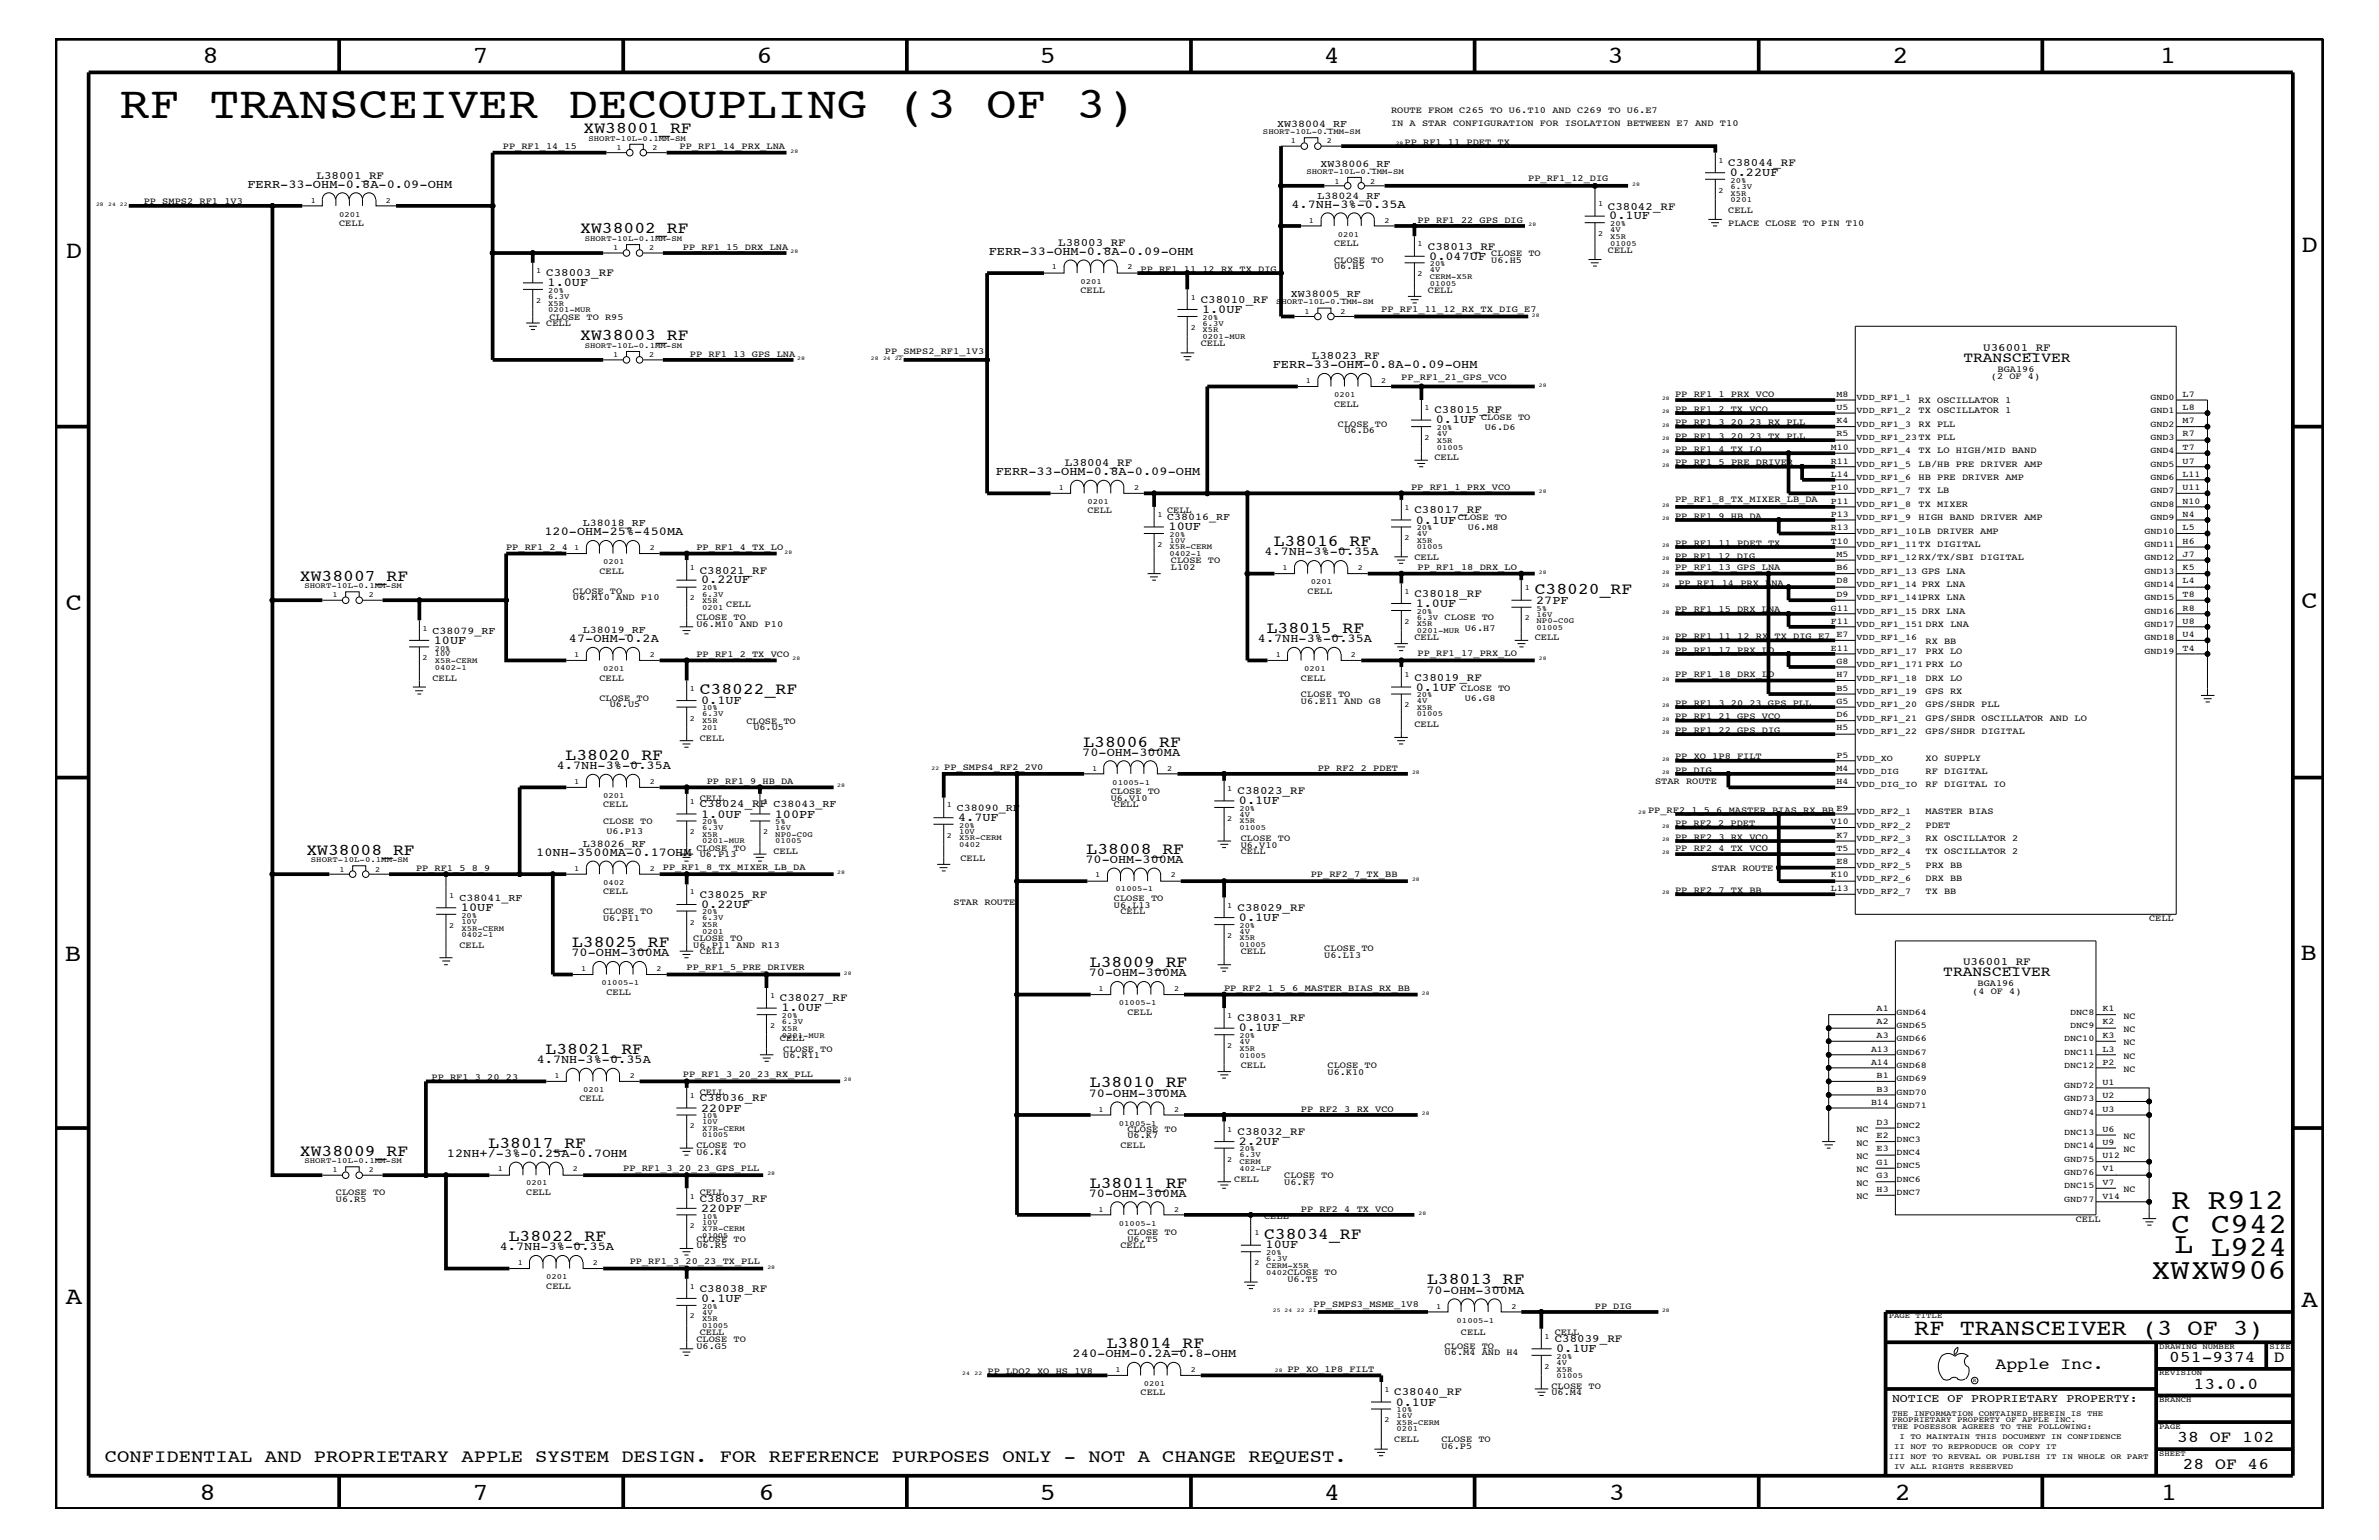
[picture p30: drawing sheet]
<svg xmlns="http://www.w3.org/2000/svg" width="432mm" height="279mm" viewBox="0 0 432 279" stroke-linecap="round" stroke-linejoin="round" font-family="sans-serif">
<defs><g id="words">
<text font-size="8.2" x="21.8" y="21.4">RF TRANSCEIVER DECOUPLING (3 OF 3)</text>
<g font-size="5.2">
<text x="394.1" y="219.4">R R912</text>
<text x="394.1" y="223.6">C</text>
<text x="394.7" y="227.3">L L924</text>
<text x="401.3" y="223.6">C942</text>
<text x="390.5" y="232.1">XWXW906</text>
</g>
<g font-size="4.5">
<text x="36.7" y="11.5">8</text>
<text x="85.8" y="11.5">7</text>
<text x="137.3" y="11.5">6</text>
<text x="188.7" y="11.5">5</text>
<text x="240.3" y="11.5">4</text>
<text x="291.8" y="11.5">3</text>
<text x="343.5" y="11.5">2</text>
<text x="392" y="11.5">1</text>
<text x="11.9" y="46.8">D</text>
<text x="417.7" y="45.7">D</text>
<text x="11.9" y="110.6">C</text>
<text x="417.7" y="110.3">C</text>
<text x="11.8" y="174.3">B</text>
<text x="417.6" y="174.2">B</text>
<text x="11.9" y="236.7">A</text>
<text x="417.7" y="237.1">A</text>
<text x="36.2" y="272.1">8</text>
<text x="85.8" y="272.1">7</text>
<text x="137.7" y="272.1">6</text>
<text x="188.7" y="272.1">5</text>
<text x="240.4" y="272.1">4</text>
<text x="292" y="272.1">3</text>
<text x="343.9" y="272.1">2</text>
<text x="392.2" y="272.1">1</text>
</g>
<text font-size="4.1" x="347.4" y="242.3">RF TRANSCEIVER (3 OF 3)</text>
<text font-size="3.3" x="19" y="265.2">CONFIDENTIAL AND PROPRIETARY APPLE SYSTEM DESIGN. FOR REFERENCE PURPOSES ONLY - NOT A CHANGE REQUEST.</text>
<g font-size="3">
<text x="105.9" y="24.2">XW38001_RF</text>
<text x="105.3" y="42.4">XW38002_RF</text>
<text x="105.3" y="61.8">XW38003_RF</text>
<text x="231.2" y="99.1">L38016_RF</text>
<text x="54.4" y="105.4">XW38007_RF</text>
<text x="278.6" y="107.7">C38020_RF</text>
<text x="229.9" y="114.8">L38015_RF</text>
<text x="127" y="125.9">C38022_RF</text>
<text x="102.7" y="137.9">L38020_RF</text>
<text x="196.6" y="135.5">L38006_RF</text>
<text x="55.6" y="155.1">XW38008_RF</text>
<text x="197.2" y="154.9">L38008_RF</text>
<text x="103.8" y="171.8">L38025_RF</text>
<text x="197.8" y="175.5">L38009_RF</text>
<text x="99" y="191.2">L38021_RF</text>
<text x="197.8" y="197.3">L38010_RF</text>
<text x="54.4" y="209.7">XW38009_RF</text>
<text x="88.7" y="208.2">L38017_RF</text>
<text x="197.8" y="215.5">L38011_RF</text>
<text x="92.3" y="225.2">L38022_RF</text>
<text x="229.4" y="224.7">C38034_RF</text>
<text x="259" y="233">L38013_RF</text>
<text x="200.9" y="244.5">L38014_RF</text>
<text x="362.2" y="248.4">Apple Inc.</text>
<text x="393.7" y="247.1">051-9374</text>
<text x="398.1" y="252">13.0.0</text>
<text x="412.7" y="247.1">D</text>
<text x="395.2" y="261.6">38 OF 102</text>
<text x="396.2" y="266.6">28 OF 46</text>
</g>
<g font-size="2.6">
<text x="356.4" y="65.6">TRANSCEIVER</text>
<text x="352.7" y="177.2">TRANSCEIVER</text>
</g>
<g font-size="2.2">
<text x="44.9" y="34.1">FERR-33-OHM-0.8A-0.09-OHM</text>
<text x="313.9" y="31.9">0.22UF</text>
<text x="234.4" y="37.8">4.7NH-3%-0.35A</text>
<text x="292.1" y="39.8">0.1UF</text>
<text x="179.5" y="46.3">FERR-33-OHM-0.8A-0.09-OHM</text>
<text x="259.4" y="47.1">0.047UF</text>
<text x="99.4" y="51.9">1.0UF</text>
<text x="218.2" y="56.8">1.0UF</text>
<text x="231" y="66.8">FERR-33-OHM-0.8A-0.09-OHM</text>
<text x="260.6" y="76.8">0.1UF</text>
<text x="180.7" y="86.2">FERR-33-OHM-0.8A-0.09-OHM</text>
<text x="257" y="95">0.1UF</text>
<text x="98.8" y="97.1">120-OHM-25%-450MA</text>
<text x="212.1" y="96.2">10UF</text>
<text x="229.5" y="100.8">4.7NH-3%-0.35A</text>
<text x="127.3" y="105.9">0.22UF</text>
<text x="257" y="110.2">1.0UF</text>
<text x="278.8" y="109.5">27PF</text>
<text x="78.7" y="116.8">10UF</text>
<text x="103.3" y="116.5">47-OHM-0.2A</text>
<text x="228.3" y="116.5">4.7NH-3%-0.35A</text>
<text x="257" y="125.3">0.1UF</text>
<text x="127.3" y="127.7">0.1UF</text>
<text x="196.4" y="137.2">70-OHM-300MA</text>
<text x="101" y="139.6">4.7NH-3%-0.35A</text>
<text x="127.3" y="148.4">1.0UF</text>
<text x="140.6" y="148.4">100PF</text>
<text x="173.9" y="149">4.7UF</text>
<text x="224.9" y="145.9">0.1UF</text>
<text x="97.3" y="155.4">10NH-3500MA-0.17OHM</text>
<text x="197" y="156.6">70-OHM-300MA</text>
<text x="83.7" y="165.3">10UF</text>
<text x="127.3" y="164.7">0.22UF</text>
<text x="224.9" y="167.1">0.1UF</text>
<text x="103.7" y="173.5">70-OHM-300MA</text>
<text x="197.6" y="177.2">70-OHM-300MA</text>
<text x="141.8" y="183.5">1.0UF</text>
<text x="224.9" y="187.1">0.1UF</text>
<text x="97.4" y="192.9">4.7NH-3%-0.35A</text>
<text x="127.3" y="201.7">220PF</text>
<text x="197.6" y="199">70-OHM-300MA</text>
<text x="81.1" y="209.9">12NH+/-3%-0.25A-0.7OHM</text>
<text x="224.9" y="207.7">2.2UF</text>
<text x="127.3" y="219.8">220PF</text>
<text x="197.6" y="217.2">70-OHM-300MA</text>
<text x="90.7" y="226.9">4.7NH-3%-0.35A</text>
<text x="229.7" y="226.5">10UF</text>
<text x="127.3" y="236.2">0.1UF</text>
<text x="258.9" y="234.7">70-OHM-300MA</text>
<text x="282.4" y="245.3">0.1UF</text>
<text x="194.7" y="246.2">240-OHM-0.2A-0.8-OHM</text>
<text x="253.3" y="255">0.1UF</text>
</g>
<text font-size="2.1" x="343.4" y="254.4">NOTICE OF PROPRIETARY PROPERTY:</text>
<g font-size="2">
<text x="57.4" y="32.5">L38001_RF</text>
<text x="313.7" y="30.2">C38044_RF</text>
<text x="291.8" y="38">C38042_RF</text>
<text x="192.1" y="44.6">L38003_RF</text>
<text x="259.2" y="45.3">C38013_RF</text>
<text x="99.1" y="50.2">C38003_RF</text>
<text x="217.9" y="55">C38010_RF</text>
<text x="238.1" y="65.1">L38023_RF</text>
<text x="360" y="63.6">U36001_RF</text>
<text x="260.4" y="75">C38015_RF</text>
<text x="193.3" y="84.5">L38004_RF</text>
<text x="256.7" y="93.2">C38017_RF</text>
<text x="127" y="104.1">C38021_RF</text>
<text x="256.7" y="108.3">C38018_RF</text>
<text x="256.7" y="123.5">C38019_RF</text>
<text x="127" y="146.5">C38024_RF C38043_RF</text>
<text x="224.6" y="144">C38023_RF</text>
<text x="127" y="162.8">C38025_RF</text>
<text x="224.6" y="165.3">C38029_RF</text>
<text x="356.3" y="175.1">U36001_RF</text>
<text x="141.6" y="181.6">C38027_RF</text>
<text x="224.6" y="185.3">C38031_RF</text>
<text x="127" y="199.8">C38036_RF</text>
<text x="224.6" y="205.9">C38032_RF</text>
<text x="127" y="218">C38037_RF</text>
<text x="127" y="234.4">C38038_RF</text>
<text x="282.2" y="243.5">C38039_RF</text>
<text x="253.1" y="253.2">C38040_RF</text>
</g>
<g font-size="1.9">
<text x="231.8" y="23">XW38004_RF</text>
<text x="239.7" y="30.3">XW38006_RF</text>
<text x="239.1" y="36.1">L38024_RF</text>
<text x="234.3" y="53.9">XW38005_RF</text>
<text x="105.8" y="95.4">L38018_RF</text>
<text x="211.8" y="94.3">C38016_RF</text>
<text x="78.5" y="115">C38079_RF</text>
<text x="105.8" y="114.8">L38019_RF</text>
<text x="173.7" y="147.1">C38090_RF</text>
<text x="105.8" y="153.7">L38026_RF</text>
<text x="83.4" y="163.5">C38041_RF</text>
</g>
<g font-size="1.7">
<text x="252.5" y="22.9">IN A STAR CONFIGURATION FOR ISOLATION BETWEEN E7 AND T10</text>
<text x="252.5" y="20.4">ROUTE FROM C265 TO U6.T10 AND C269 TO U6.E7</text>
<text x="91.3" y="27.1">PP_RF1_14_15</text>
<text x="123.4" y="27.1">PP_RF1_14_PRX_LNA</text>
<text x="254.9" y="26.3">PP_RF1_11_PDET_TX</text>
<text x="277.4" y="32.9">PP_RF1_12_DIG</text>
<text x="26.1" y="37">PP_SMPS2_RF1_1V3</text>
<text x="61.6" y="41">CELL</text>
<text x="257.3" y="40.4">PP_RF1_22_GPS_DIG</text>
<text x="313.7" y="38.6">CELL</text>
<text x="313.7" y="41">PLACE CLOSE TO PIN T10</text>
<text x="124" y="45.3">PP_RF1_15_DRX_LNA</text>
<text x="242.1" y="47.7">CLOSE TO</text>
<text x="242.1" y="44.6">CELL</text>
<text x="270.7" y="46.5">CLOSE TO</text>
<text x="270.7" y="47.7">U6.H5</text>
<text x="291.8" y="45.9">CELL</text>
<text x="196.1" y="53.2">CELL</text>
<text x="207" y="49.3">PP_RF1_11_12_RX_TX_DIG</text>
<text x="242.1" y="48.9">U6.H5</text>
<text x="259.2" y="53.2">CELL</text>
<text x="99.1" y="59.2">CELL</text>
<text x="99.7" y="58">CLOSE TO R95</text>
<text x="250.7" y="56.6">PP_RF1_11_12_RX_TX_DIG_E7</text>
<text x="125.2" y="64.7">PP_RF1_13_GPS_LNA</text>
<text x="160.6" y="64.3">PP_SMPS2_RF1_1V3</text>
<text x="217.9" y="62.9">CELL</text>
<text x="254.3" y="68.9">PP_RF1_21_GPS_VCO</text>
<text x="304" y="72">PP_RF1_1_PRX_VCO</text>
<text x="361.4" y="68.8">(2 OF 4)</text>
<text x="362.6" y="67.5">BGA196</text>
<text x="242.1" y="73.8">CELL</text>
<text x="242.8" y="77.4">CLOSE TO</text>
<text x="268.8" y="76.2">CLOSE TO</text>
<text x="304" y="77.2">PP_RF1_3_20_23_RX_PLL</text>
<text x="304" y="74.7">PP_RF1_2_TX_VCO</text>
<text x="348.2" y="75">TX OSCILLATOR 1</text>
<text x="348.2" y="73.2">RX OSCILLATOR 1</text>
<text x="348.2" y="77.4">RX PLL</text>
<text x="244" y="78.6">U6.D6</text>
<text x="260.4" y="83.5">CELL</text>
<text x="269.5" y="78">U6.D6</text>
<text x="304" y="82">PP_RF1_4_TX_LO</text>
<text x="304" y="79.6">PP_RF1_3_20_23_TX_PLL</text>
<text x="348.2" y="82.2">TX LO HIGH/MID BAND</text>
<text x="256.1" y="88.9">PP_RF1_1_PRX_VCO</text>
<text x="304" y="84.4">PP_RF1_5_PRE_DRIVER</text>
<text x="348.2" y="84.7">LB/HB PRE DRIVER AMP</text>
<text x="348.2" y="87.1">HB PRE DRIVER AMP</text>
<text x="348.2" y="89.5">TX LB</text>
<text x="197.4" y="93.2">CELL</text>
<text x="211.8" y="93.2">CELL</text>
<text x="264.6" y="94.3">CLOSE TO</text>
<text x="304" y="94.2">PP_RF1_9_HB_DA</text>
<text x="304" y="91.1">PP_RF1_8_TX_MIXER_LB_DA</text>
<text x="348.2" y="94.3">HIGH BAND DRIVER AMP</text>
<text x="348.2" y="92">TX MIXER</text>
<text x="91.9" y="99.9">PP_RF1_2_4</text>
<text x="126.4" y="99.9">PP_RF1_4_TX_LO</text>
<text x="256.7" y="101.6">CELL</text>
<text x="266.4" y="96.2">U6.M8</text>
<text x="304" y="99">PP_RF1_11_PDET_TX</text>
<text x="304" y="101.4">PP_RF1_12_DIG</text>
<text x="104" y="107.7">CLOSE TO</text>
<text x="108.8" y="104.1">CELL</text>
<text x="212.5" y="103.5">L102</text>
<text x="212.5" y="102.2">CLOSE TO</text>
<text x="237.3" y="107.7">CELL</text>
<text x="257.3" y="103.5">PP_RF1_18_DRX_LO</text>
<text x="304" y="103.5">PP_RF1_13_GPS_LNA</text>
<text x="304.6" y="106.3">PP_RF1_14_PRX_LNA</text>
<text x="104" y="108.9">U6.M10 AND P10</text>
<text x="126.4" y="112.6">CLOSE TO</text>
<text x="126.4" y="113.7">U6.M10 AND P10</text>
<text x="131.8" y="110.2">CELL</text>
<text x="262.2" y="112.6">CLOSE TO</text>
<text x="304" y="111.1">PP_RF1_15_DRX_LNA</text>
<text x="126.4" y="119.2">PP_RF1_2_TX_VCO</text>
<text x="256.7" y="116.2">CELL</text>
<text x="257.3" y="119">PP_RF1_17_PRX_LO</text>
<text x="265.9" y="114.4">U6.H7</text>
<text x="278.6" y="116.2">CELL</text>
<text x="304" y="115.9">PP_RF1_11_12_RX_TX_DIG_E7 E7</text>
<text x="304" y="118.4">PP_RF1_17_PRX_LO</text>
<text x="349.5" y="116.8">RX BB</text>
<text x="349.5" y="118.6">PRX LO</text>
<text x="78.5" y="123.5">CELL</text>
<text x="108.8" y="123.5">CELL</text>
<text x="236.1" y="123.5">CELL</text>
<text x="265.2" y="125.3">CLOSE TO</text>
<text x="304" y="122.9">PP_RF1_18_DRX_LO</text>
<text x="349.5" y="123.5">DRX LO</text>
<text x="349.5" y="125.9">GPS RX</text>
<text x="108.8" y="127.1">CLOSE TO</text>
<text x="110.7" y="128.3">U6.U5</text>
<text x="135.5" y="131.3">CLOSE TO</text>
<text x="236.1" y="126.5">CLOSE TO</text>
<text x="236.1" y="127.7">U6.E11 AND G8</text>
<text x="256.7" y="131.9">CELL</text>
<text x="265.9" y="127.1">U6.G8</text>
<text x="304" y="130.5">PP_RF1_21_GPS_VCO</text>
<text x="304" y="128">PP_RF1_3_20_23_GPS_PLL</text>
<text x="349.5" y="130.8">GPS/SHDR OSCILLATOR AND LO</text>
<text x="349.5" y="128.3">GPS/SHDR PLL</text>
<text x="127" y="134.4">CELL</text>
<text x="136.7" y="132.5">U6.U5</text>
<text x="304" y="137.8">PP_XO_1P8_FILT</text>
<text x="304" y="133">PP_RF1_22_GPS_DIG</text>
<text x="349.5" y="133.2">GPS/SHDR DIGITAL</text>
<text x="128.3" y="142.3">PP_RF1_9_HB_DA</text>
<text x="171.4" y="139.7">PP_SMPS4_RF2_2V0</text>
<text x="239.2" y="139.8">PP_RF2_2_PDET</text>
<text x="300.4" y="142.3">STAR ROUTE</text>
<text x="304" y="140.2">PP_DIG</text>
<text x="349.5" y="142.9">RF DIGITAL IO</text>
<text x="349.5" y="140.4">RF DIGITAL</text>
<text x="349.5" y="138">XO SUPPLY</text>
<text x="109.5" y="146.5">CELL</text>
<text x="109.5" y="149.5">CLOSE TO</text>
<text x="127" y="145.3">CELL</text>
<text x="201.6" y="144">CLOSE TO</text>
<text x="201.6" y="145.3">U6.V10</text>
<text x="202.2" y="146.5">CELL</text>
<text x="299.1" y="147.5">PP_RF2_1_5_6_MASTER_BIAS_RX_BB</text>
<text x="304" y="149.9">PP_RF2_2_PDET</text>
<text x="349.5" y="147.7">MASTER BIAS</text>
<text x="110.1" y="151.3">U6.P13</text>
<text x="126.4" y="154.4">CLOSE TO</text>
<text x="127" y="155.6">U6.P13</text>
<text x="140.4" y="155">CELL</text>
<text x="225.2" y="152.6">CLOSE TO</text>
<text x="225.2" y="155">CELL</text>
<text x="225.2" y="153.8">U6.V10</text>
<text x="304" y="154.4">PP_RF2_4_TX_VCO</text>
<text x="304" y="152.3">PP_RF2_3_RX_VCO</text>
<text x="349.5" y="150.1">PDET</text>
<text x="349.5" y="155">TX OSCILLATOR 2</text>
<text x="349.5" y="152.6">RX OSCILLATOR 2</text>
<text x="75.5" y="158">PP_RF1_5_8_9</text>
<text x="120.3" y="157.8">PP_RF1_8_TX_MIXER_LB_DA</text>
<text x="174.3" y="156.2">CELL</text>
<text x="237.9" y="159.2">PP_RF2_7_TX_BB</text>
<text x="304" y="162">PP_RF2_7_TX_BB</text>
<text x="310.6" y="158">STAR ROUTE</text>
<text x="349.5" y="159.9">DRX BB</text>
<text x="349.5" y="157.4">PRX BB</text>
<text x="109.5" y="165.9">CLOSE TO</text>
<text x="109.5" y="162.2">CELL</text>
<text x="109.5" y="167.1">U6.P11</text>
<text x="173.1" y="164.1">STAR ROUTE</text>
<text x="202.2" y="163.5">CLOSE TO</text>
<text x="202.2" y="164.7">U6.L13</text>
<text x="203.4" y="165.9">CELL</text>
<text x="349.5" y="162.2">TX BB</text>
<text x="390.1" y="167.1">CELL</text>
<text x="83.4" y="172">CELL</text>
<text x="125.8" y="172">U6.P11 AND R13</text>
<text x="125.8" y="170.7">CLOSE TO</text>
<text x="127" y="173.2">CELL</text>
<text x="225.2" y="173.2">CELL</text>
<text x="240.4" y="172.6">CLOSE TO</text>
<text x="240.4" y="173.8">U6.L13</text>
<text x="124.6" y="176">PP_RF1_5_PRE_DRIVER</text>
<text x="222.2" y="179.9">PP_RF2_1_5_6_MASTER_BIAS_RX_BB</text>
<text x="358.9" y="178.8">BGA196</text>
<text x="110.1" y="180.5">CELL</text>
<text x="204.6" y="184.1">CELL</text>
<text x="358" y="180.4">(4 OF 4)</text>
<text x="385.4" y="184.9">NC</text>
<text x="141.6" y="188.9">CELL</text>
<text x="142.2" y="190.8">CLOSE TO</text>
<text x="142.2" y="192">U6.R11</text>
<text x="385.4" y="189.7">NC</text>
<text x="385.4" y="187.2">NC</text>
<text x="78.3" y="195.9">PP_RF1_3_20_23</text>
<text x="124" y="195.4">PP_RF1_3_20_23_RX_PLL</text>
<text x="225.2" y="193.7">CELL</text>
<text x="241" y="195">U6.K10</text>
<text x="241" y="193.7">CLOSE TO</text>
<text x="385.4" y="192.1">NC</text>
<text x="385.4" y="194.5">NC</text>
<text x="105.2" y="199.8">CELL</text>
<text x="127" y="198.7">CELL</text>
<text x="236.1" y="201.7">PP_RF2_3_RX_VCO</text>
<text x="126.4" y="209.6">U6.K4</text>
<text x="126.4" y="208.3">CLOSE TO</text>
<text x="203.4" y="208.3">CELL</text>
<text x="204.6" y="205.3">CLOSE TO</text>
<text x="204.6" y="206.5">U6.K7</text>
<text x="337" y="205.4">NC</text>
<text x="337" y="207.9">NC</text>
<text x="385.4" y="209.1">NC</text>
<text x="385.4" y="206.7">NC</text>
<text x="113.1" y="212.4">PP_RF1_3_20_23_GPS_PLL</text>
<text x="224" y="214.4">CELL</text>
<text x="233.1" y="213.8">CLOSE TO</text>
<text x="233.1" y="215">U6.K7</text>
<text x="337" y="210.3">NC</text>
<text x="337" y="212.7">NC</text>
<text x="337" y="215.2">NC</text>
<text x="61" y="216.9">CLOSE TO</text>
<text x="61" y="218">U6.R5</text>
<text x="95.5" y="216.9">CELL</text>
<text x="127" y="216.9">CELL</text>
<text x="229.4" y="221.1">CELL</text>
<text x="236.1" y="219.8">PP_RF2_4_TX_VCO</text>
<text x="337" y="217.5">NC</text>
<text x="376.8" y="221.7">CELL</text>
<text x="385.4" y="216.4">NC</text>
<text x="126.4" y="226.5">U6.R5</text>
<text x="126.4" y="225.3">CLOSE TO</text>
<text x="203.4" y="226.5">CELL</text>
<text x="204.6" y="224.1">CLOSE TO</text>
<text x="204.6" y="225.3">U6.T5</text>
<text x="99.1" y="233.8">CELL</text>
<text x="114.3" y="229.3">PP_RF1_3_20_23_TX_PLL</text>
<text x="233.7" y="231.3">CLOSE TO</text>
<text x="233.7" y="232.6">U6.T5</text>
<text x="238.4" y="237.1">PP_SMPS3_MSME_1V8</text>
<text x="289.5" y="237.4">PP_DIG</text>
<text x="126.4" y="244.7">U6.G5</text>
<text x="126.4" y="243.5">CLOSE TO</text>
<text x="127" y="242.3">CELL</text>
<text x="262.2" y="245.9">U6.M4 AND H4</text>
<text x="262.2" y="244.7">CLOSE TO</text>
<text x="265.2" y="242.3">CELL</text>
<text x="282.2" y="242.3">CELL</text>
<text x="179.2" y="249.3">PP_LDO2_XO_HS_1V8</text>
<text x="233.7" y="248.9">PP_XO_1P8_FILT</text>
<text x="281.6" y="252">CLOSE TO</text>
<text x="207" y="253.2">CELL</text>
<text x="281.6" y="253.2">U6.M4</text>
<text x="253.1" y="261.6">CELL</text>
<text x="261.6" y="262.9">U6.P5</text>
<text x="261.6" y="261.6">CLOSE TO</text>
</g>
<g font-size="1.6">
<text x="333.3" y="72">M8</text>
<text x="396.2" y="72">L7</text>
<text x="333.3" y="74.4">U5</text>
<text x="333.3" y="76.8">K4</text>
<text x="337" y="72.6">VDD_RF1_1</text>
<text x="337" y="75">VDD_RF1_2</text>
<text x="337" y="77.4">VDD_RF1_3</text>
<text x="390.3" y="75">GND1</text>
<text x="390.3" y="77.4">GND2</text>
<text x="390.3" y="72.6">GND0</text>
<text x="396.2" y="74.4">L8</text>
<text x="396.2" y="76.8">M7</text>
<text x="332.3" y="81.6">M10</text>
<text x="333.3" y="79.2">R5</text>
<text x="337" y="79.9">VDD_RF1_23TX PLL</text>
<text x="337" y="82.2">VDD_RF1_4</text>
<text x="390.3" y="82.2">GND4</text>
<text x="390.3" y="79.9">GND3</text>
<text x="396.2" y="81.6">T7</text>
<text x="396.2" y="79.2">R7</text>
<text x="332.3" y="86.5">L14</text>
<text x="332.3" y="84.1">R11</text>
<text x="332.3" y="88.9">P10</text>
<text x="337" y="87.1">VDD_RF1_6</text>
<text x="337" y="84.7">VDD_RF1_5</text>
<text x="337" y="89.5">VDD_RF1_7</text>
<text x="390.3" y="89.5">GND7</text>
<text x="390.3" y="87.1">GND6</text>
<text x="390.3" y="84.7">GND5</text>
<text x="396.2" y="88.9">U11</text>
<text x="396.2" y="86.5">L11</text>
<text x="396.2" y="84.1">U7</text>
<text x="332.3" y="93.8">P13</text>
<text x="332.3" y="91.4">P11</text>
<text x="337" y="94.3">VDD_RF1_9</text>
<text x="337" y="92">VDD_RF1_8</text>
<text x="390.3" y="92">GND8</text>
<text x="390.3" y="94.3">GND9</text>
<text x="396.2" y="91.4">N10</text>
<text x="396.2" y="93.8">N4</text>
<text x="332.3" y="96.2">R13</text>
<text x="332.3" y="98.7">T10</text>
<text x="333.3" y="101">M5</text>
<text x="337" y="96.8">VDD_RF1_10LB DRIVER AMP</text>
<text x="337" y="99.3">VDD_RF1_11TX DIGITAL</text>
<text x="337" y="101.6">VDD_RF1_12RX/TX/SBI DIGITAL</text>
<text x="389.2" y="96.8">GND10</text>
<text x="389.2" y="99.3">GND11</text>
<text x="389.2" y="101.6">GND12</text>
<text x="396.2" y="96.2">L5</text>
<text x="396.2" y="98.7">H6</text>
<text x="396.2" y="101">J7</text>
<text x="333.3" y="103.5">B6</text>
<text x="333.3" y="105.9">D8</text>
<text x="337" y="104.1">VDD_RF1_13 GPS LNA</text>
<text x="337" y="106.5">VDD_RF1_14 PRX LNA</text>
<text x="389.2" y="104.1">GND13</text>
<text x="389.2" y="106.5">GND14</text>
<text x="396.2" y="103.5">K5</text>
<text x="396.2" y="105.9">L4</text>
<text x="332.3" y="113.1">F11</text>
<text x="332.3" y="110.8">G11</text>
<text x="333.3" y="108.3">D9</text>
<text x="337" y="108.9">VDD_RF1_141PRX LNA</text>
<text x="337" y="113.7">VDD_RF1_151 DRX LNA</text>
<text x="337" y="111.4">VDD_RF1_15 DRX LNA</text>
<text x="389.2" y="113.7">GND17</text>
<text x="389.2" y="108.9">GND15</text>
<text x="389.2" y="111.4">GND16</text>
<text x="396.2" y="113.1">U8</text>
<text x="396.2" y="108.3">T8</text>
<text x="396.2" y="110.8">R8</text>
<text x="332.3" y="118.1">E11</text>
<text x="337" y="118.6">VDD_RF1_17</text>
<text x="337" y="116.2">VDD_RF1_16</text>
<text x="389.2" y="116.2">GND18</text>
<text x="389.2" y="118.6">GND19</text>
<text x="396.2" y="115.6">U4</text>
<text x="396.2" y="118.1">T4</text>
<text x="333.3" y="120.4">G8</text>
<text x="333.3" y="125.3">B5</text>
<text x="333.3" y="122.9">H7</text>
<text x="337" y="121">VDD_RF1_171 PRX LO</text>
<text x="337" y="125.9">VDD_RF1_19</text>
<text x="337" y="123.5">VDD_RF1_18</text>
<text x="333.3" y="130.2">D6</text>
<text x="333.3" y="127.7">G5</text>
<text x="337" y="130.8">VDD_RF1_21</text>
<text x="337" y="128.3">VDD_RF1_20</text>
<text x="333.3" y="132.5">H5</text>
<text x="333.3" y="137.4">P5</text>
<text x="337" y="133.2">VDD_RF1_22</text>
<text x="333.3" y="139.8">M4</text>
<text x="333.3" y="142.3">H4</text>
<text x="337" y="140.4">VDD_DIG</text>
<text x="337" y="138">VDD_XO</text>
<text x="337" y="142.9">VDD_DIG_IO</text>
<text x="332.3" y="149.5">V10</text>
<text x="333.3" y="147.1">E9</text>
<text x="337" y="147.7">VDD_RF2_1</text>
<text x="333.3" y="154.4">T5</text>
<text x="333.3" y="152">K7</text>
<text x="337" y="150.1">VDD_RF2_2</text>
<text x="337" y="155">VDD_RF2_4</text>
<text x="337" y="152.6">VDD_RF2_3</text>
<text x="332.3" y="159.2">K10</text>
<text x="332.3" y="161.7">L13</text>
<text x="333.3" y="156.8">E8</text>
<text x="337" y="159.9">VDD_RF2_6</text>
<text x="337" y="157.4">VDD_RF2_5</text>
<text x="337" y="162.3">VDD_RF2_7</text>
<text x="340.6" y="185.9">A2</text>
<text x="340.6" y="183.5">A1</text>
<text x="344.3" y="184.1">GND64</text>
<text x="375.7" y="184.1">DNC8</text>
<text x="381.6" y="183.5">K1</text>
<text x="381.6" y="185.9">K2</text>
<text x="339.6" y="190.8">A13</text>
<text x="340.6" y="188.3">A3</text>
<text x="344.3" y="186.5">GND65</text>
<text x="344.3" y="188.9">GND66</text>
<text x="344.3" y="191.4">GND67</text>
<text x="374.6" y="191.4">DNC11</text>
<text x="374.6" y="188.9">DNC10</text>
<text x="375.7" y="186.5">DNC9</text>
<text x="381.6" y="190.8">L3</text>
<text x="381.6" y="188.3">K3</text>
<text x="339.6" y="193.2">A14</text>
<text x="340.6" y="195.6">B1</text>
<text x="344.3" y="193.7">GND68</text>
<text x="344.3" y="196.2">GND69</text>
<text x="374.6" y="197.4">GND72</text>
<text x="374.6" y="193.7">DNC12</text>
<text x="381.6" y="196.8">U1</text>
<text x="381.6" y="193.2">P2</text>
<text x="339.6" y="200.4">B14</text>
<text x="340.6" y="198.1">B3</text>
<text x="344.3" y="201">GND71</text>
<text x="344.3" y="198.7">GND70</text>
<text x="374.6" y="202.3">GND74</text>
<text x="374.6" y="199.8">GND73</text>
<text x="381.6" y="201.7">U3</text>
<text x="381.6" y="199.2">U2</text>
<text x="340.6" y="204.1">D3</text>
<text x="340.6" y="206.5">E2</text>
<text x="340.6" y="208.9">E3</text>
<text x="344.3" y="204.7">DNC2</text>
<text x="344.3" y="207.1">DNC3</text>
<text x="344.3" y="209.6">DNC4</text>
<text x="374.6" y="208.3">DNC14</text>
<text x="374.6" y="205.9">DNC13</text>
<text x="381.6" y="207.7">U9</text>
<text x="381.6" y="205.3">U6</text>
<text x="340.6" y="211.4">G1</text>
<text x="340.6" y="213.8">G3</text>
<text x="344.3" y="211.9">DNC5</text>
<text x="344.3" y="214.4">DNC6</text>
<text x="374.6" y="215.6">DNC15</text>
<text x="374.6" y="213.2">GND76</text>
<text x="374.6" y="210.8">GND75</text>
<text x="381.6" y="215">V7</text>
<text x="381.6" y="212.5">V1</text>
<text x="381.6" y="210.2">U12</text>
<text x="340.6" y="216.2">H3</text>
<text x="344.3" y="216.9">DNC7</text>
<text x="374.6" y="218">GND77</text>
<text x="381.6" y="217.5">V14</text>
</g>
<g font-size="1.4">
<text x="106.8" y="25.5">SHORT-10L-0.1MM-SM</text>
<text x="111.9" y="27.2">1</text>
<text x="118.4" y="27.2">2</text>
<text x="229.2" y="24.3">SHORT-10L-0.1MM-SM</text>
<text x="234.3" y="26">1</text>
<text x="240.8" y="26">2</text>
<text x="311.9" y="29.5">1</text>
<text x="237.1" y="31.6">SHORT-10L-0.1MM-SM</text>
<text x="242.2" y="33.3">1</text>
<text x="248.7" y="33.3">2</text>
<text x="311.9" y="35">2</text>
<text x="314.1" y="33.1">20%</text>
<text x="314.1" y="35.5">X5R</text>
<text x="314.1" y="34.2">6.3V</text>
<text x="56.4" y="36.8">1</text>
<text x="61.6" y="39.3">0201</text>
<text x="70" y="36.8">2</text>
<text x="237.6" y="40.4">1</text>
<text x="251.3" y="40.4">2</text>
<text x="290.1" y="37.4">1</text>
<text x="292.3" y="41">20%</text>
<text x="314.1" y="36.7">0201</text>
<text x="106.1" y="43.7">SHORT-10L-0.1MM-SM</text>
<text x="111.3" y="45.4">1</text>
<text x="117.8" y="45.4">2</text>
<text x="242.8" y="43">0201</text>
<text x="257.3" y="44.6">1</text>
<text x="290.1" y="42.9">2</text>
<text x="292.3" y="44.6">01005</text>
<text x="292.3" y="43.4">X5R</text>
<text x="292.3" y="42.1">4V</text>
<text x="97.3" y="49.6">1</text>
<text x="99.5" y="53.2">20%</text>
<text x="190.9" y="48.9">1</text>
<text x="196.1" y="51.5">0201</text>
<text x="204.6" y="48.9">2</text>
<text x="257.3" y="50.2">2</text>
<text x="259.5" y="49.4">4V</text>
<text x="259.5" y="50.7">CERM-X5R</text>
<text x="259.5" y="48.3">20%</text>
<text x="259.5" y="51.8">01005</text>
<text x="97.3" y="55">2</text>
<text x="99.5" y="55.5">X5R</text>
<text x="99.5" y="54.2">6.3V</text>
<text x="99.5" y="56.7">0201-MUR</text>
<text x="216.2" y="59.8">2</text>
<text x="216.2" y="54.4">1</text>
<text x="218.3" y="59.1">6.3V</text>
<text x="218.3" y="58">20%</text>
<text x="231.6" y="55.2">SHORT-10L-0.1MM-SM</text>
<text x="236.8" y="56.9">1</text>
<text x="243.3" y="56.9">2</text>
<text x="106.1" y="63.1">SHORT-10L-0.1MM-SM</text>
<text x="111.3" y="64.8">1</text>
<text x="117.8" y="64.8">2</text>
<text x="218.3" y="61.5">0201-MUR</text>
<text x="218.3" y="60.3">X5R</text>
<text x="237" y="69.5">1</text>
<text x="250.7" y="69.5">2</text>
<text x="242.1" y="72.1">0201</text>
<text x="258.6" y="74.4">1</text>
<text x="258.6" y="79.9">2</text>
<text x="260.8" y="81.6">01005</text>
<text x="260.8" y="78">20%</text>
<text x="260.8" y="80.3">X5R</text>
<text x="260.8" y="79.1">4V</text>
<text x="192.2" y="88.9">1</text>
<text x="205.8" y="88.9">2</text>
<text x="197.4" y="91.5">0201</text>
<text x="210.1" y="93.8">1</text>
<text x="254.9" y="92.6">1</text>
<text x="104.2" y="99.8">1</text>
<text x="117.9" y="99.8">2</text>
<text x="210.1" y="99.3">2</text>
<text x="212.3" y="101">0402-1</text>
<text x="212.3" y="99.7">X5R-CERM</text>
<text x="212.3" y="97.4">20%</text>
<text x="212.3" y="98.5">10V</text>
<text x="254.9" y="98">2</text>
<text x="257.1" y="96.2">20%</text>
<text x="257.1" y="98.5">X5R</text>
<text x="257.1" y="97.3">4V</text>
<text x="257.1" y="99.7">01005</text>
<text x="55.2" y="106.7">SHORT-10L-0.1MM-SM</text>
<text x="109.5" y="102.4">0201</text>
<text x="125.2" y="103.5">1</text>
<text x="127.4" y="107.1">20%</text>
<text x="232.8" y="103.5">1</text>
<text x="237.9" y="106">0201</text>
<text x="246.5" y="103.5">2</text>
<text x="254.9" y="107.7">1</text>
<text x="276.8" y="107.1">1</text>
<text x="60.3" y="108.4">1</text>
<text x="66.9" y="108.4">2</text>
<text x="125.2" y="108.9">2</text>
<text x="127.4" y="109.4">X5R</text>
<text x="127.4" y="110.6">0201</text>
<text x="127.4" y="108.2">6.3V</text>
<text x="254.9" y="113.1">2</text>
<text x="257.1" y="113.7">X5R</text>
<text x="257.1" y="111.4">20%</text>
<text x="257.1" y="112.5">6.3V</text>
<text x="276.8" y="112.6">2</text>
<text x="278.9" y="110.8">5%</text>
<text x="278.9" y="113.1">NP0-C0G</text>
<text x="278.9" y="111.9">16V</text>
<text x="76.7" y="119.8">2</text>
<text x="76.7" y="114.4">1</text>
<text x="78.9" y="118.1">20%</text>
<text x="78.9" y="119.1">10V</text>
<text x="104.2" y="119.2">1</text>
<text x="117.9" y="119.2">2</text>
<text x="231.6" y="119.2">1</text>
<text x="245.2" y="119.2">2</text>
<text x="257.1" y="114.8">0201-MUR</text>
<text x="278.9" y="114.2">01005</text>
<text x="78.9" y="121.5">0402-1</text>
<text x="78.9" y="120.3">X5R-CERM</text>
<text x="109.5" y="121.8">0201</text>
<text x="125.2" y="125.3">1</text>
<text x="236.7" y="121.8">0201</text>
<text x="254.9" y="122.9">1</text>
<text x="125.2" y="130.7">2</text>
<text x="127.4" y="128.9">10%</text>
<text x="127.4" y="130">6.3V</text>
<text x="127.4" y="131.3">X5R</text>
<text x="254.9" y="128.3">2</text>
<text x="257.1" y="128.8">X5R</text>
<text x="257.1" y="126.5">20%</text>
<text x="257.1" y="127.6">4V</text>
<text x="257.1" y="130">01005</text>
<text x="127.4" y="132.4">201</text>
<text x="104.2" y="142.3">1</text>
<text x="117.9" y="142.3">2</text>
<text x="198.2" y="139.8">1</text>
<text x="201.9" y="142.4">01005-1</text>
<text x="211.8" y="139.8">2</text>
<text x="222.8" y="143.4">1</text>
<text x="109.5" y="144.8">0201</text>
<text x="125.2" y="145.9">1</text>
<text x="127.4" y="149.5">20%</text>
<text x="138.5" y="145.9">1</text>
<text x="140.7" y="149.5">5%</text>
<text x="171.9" y="146.5">1</text>
<text x="222.8" y="148.9">2</text>
<text x="225" y="148.2">4V</text>
<text x="225" y="147.1">20%</text>
<text x="225" y="149.4">X5R</text>
<text x="125.2" y="151.3">2</text>
<text x="127.4" y="151.8">X5R</text>
<text x="127.4" y="150.7">6.3V</text>
<text x="127.4" y="153">0201-MUR</text>
<text x="138.5" y="151.3">2</text>
<text x="140.7" y="150.7">16V</text>
<text x="140.7" y="151.8">NP0-C0G</text>
<text x="140.7" y="153">01005</text>
<text x="171.9" y="152">2</text>
<text x="174.1" y="150.1">20%</text>
<text x="174.1" y="151.2">10V</text>
<text x="174.1" y="152.4">X5R-CERM</text>
<text x="174.1" y="153.7">0402</text>
<text x="225" y="150.7">01005</text>
<text x="56.4" y="156.4">SHORT-10L-0.1MM-SM</text>
<text x="61.6" y="158.2">1</text>
<text x="68.1" y="158.2">2</text>
<text x="104.2" y="158">1</text>
<text x="109.5" y="160.6">0402</text>
<text x="117.9" y="158">2</text>
<text x="198.8" y="159.2">1</text>
<text x="202.5" y="161.7">01005-1</text>
<text x="212.5" y="159.2">2</text>
<text x="81.5" y="162.8">1</text>
<text x="83.7" y="166.5">20%</text>
<text x="83.7" y="167.6">10V</text>
<text x="125.2" y="167.8">2</text>
<text x="125.2" y="162.2">1</text>
<text x="127.4" y="165.9">20%</text>
<text x="127.4" y="167">6.3V</text>
<text x="222.8" y="164.7">1</text>
<text x="81.5" y="168.3">2</text>
<text x="83.7" y="168.9">X5R-CERM</text>
<text x="83.7" y="170">0402-1</text>
<text x="127.4" y="168.2">X5R</text>
<text x="127.4" y="169.4">0201</text>
<text x="222.8" y="170.1">2</text>
<text x="225" y="169.4">4V</text>
<text x="225" y="168.3">20%</text>
<text x="225" y="170.6">X5R</text>
<text x="225" y="171.8">01005</text>
<text x="105.5" y="176.2">1</text>
<text x="109.2" y="178.8">01005-1</text>
<text x="119.1" y="176.2">2</text>
<text x="199.4" y="179.9">1</text>
<text x="213.1" y="179.9">2</text>
<text x="139.8" y="181">1</text>
<text x="141.9" y="184.7">20%</text>
<text x="141.9" y="185.8">6.3V</text>
<text x="203.1" y="182.4">01005-1</text>
<text x="222.8" y="184.7">1</text>
<text x="139.8" y="186.5">2</text>
<text x="141.9" y="187">X5R</text>
<text x="141.9" y="188.2">0201-MUR</text>
<text x="222.8" y="190.2">2</text>
<text x="225" y="189.4">4V</text>
<text x="225" y="188.3">20%</text>
<text x="225" y="190.6">X5R</text>
<text x="225" y="191.9">01005</text>
<text x="100.7" y="195.6">1</text>
<text x="114.3" y="195.6">2</text>
<text x="105.8" y="198.1">0201</text>
<text x="125.2" y="199.2">1</text>
<text x="127.4" y="204">10V</text>
<text x="127.4" y="202.9">10%</text>
<text x="199.4" y="201.7">1</text>
<text x="213.1" y="201.7">2</text>
<text x="125.2" y="204.7">2</text>
<text x="127.4" y="205.2">X7R-CERM</text>
<text x="127.4" y="206.4">01005</text>
<text x="203.1" y="204.2">01005-1</text>
<text x="222.8" y="205.3">1</text>
<text x="225" y="208.9">20%</text>
<text x="55.2" y="211">SHORT-10L-0.1MM-SM</text>
<text x="60.3" y="212.7">1</text>
<text x="66.9" y="212.7">2</text>
<text x="90.3" y="212.5">1</text>
<text x="95.5" y="215.1">0201</text>
<text x="104" y="212.5">2</text>
<text x="222.8" y="210.8">2</text>
<text x="225" y="210">6.3V</text>
<text x="225" y="211.3">CERM</text>
<text x="225" y="212.5">402-LF</text>
<text x="125.2" y="217.5">1</text>
<text x="127.4" y="221.1">10%</text>
<text x="199.4" y="219.8">1</text>
<text x="213.1" y="219.8">2</text>
<text x="125.2" y="222.9">2</text>
<text x="127.4" y="222.2">10V</text>
<text x="127.4" y="223.4">X7R-CERM</text>
<text x="127.4" y="224.6">01005</text>
<text x="203.1" y="222.4">01005-1</text>
<text x="227.7" y="224.1">1</text>
<text x="229.8" y="227.7">20%</text>
<text x="94" y="229.6">1</text>
<text x="99.1" y="232.1">0201</text>
<text x="107.6" y="229.6">2</text>
<text x="125.2" y="233.8">1</text>
<text x="227.7" y="229.6">2</text>
<text x="229.8" y="230.1">CERM-X5R</text>
<text x="229.8" y="228.8">6.3V</text>
<text x="229.8" y="231.3">0402</text>
<text x="125.2" y="239.2">2</text>
<text x="127.4" y="238.5">4V</text>
<text x="127.4" y="239.7">X5R</text>
<text x="127.4" y="237.4">20%</text>
<text x="260.7" y="237.4">1</text>
<text x="264.4" y="240">01005-1</text>
<text x="274.3" y="237.4">2</text>
<text x="342.8" y="239.2">PAGE TITLE</text>
<text x="127.4" y="240.9">01005</text>
<text x="280.3" y="242.8">1</text>
<text x="391.9" y="244.7">DRAWING NUMBER</text>
<text x="411.9" y="244.7">SIZE</text>
<text x="202.4" y="248.9">1</text>
<text x="207.6" y="251.5">0201</text>
<text x="216.2" y="248.9">2</text>
<text x="280.3" y="248.3">2</text>
<text x="282.5" y="248.9">X5R</text>
<text x="282.5" y="246.5">20%</text>
<text x="282.5" y="247.6">4V</text>
<text x="282.5" y="250">01005</text>
<text x="391.9" y="249.5">REVISION</text>
<text x="251.3" y="258">2</text>
<text x="251.3" y="252.6">1</text>
<text x="253.5" y="256.2">10%</text>
<text x="253.5" y="257.3">16V</text>
<text x="343.4" y="256.8">THE INFORMATION CONTAINED HEREIN IS THE</text>
<text x="391.9" y="254.4">BRANCH</text>
<text x="253.5" y="259.7">0201</text>
<text x="253.5" y="258.5">X5R-CERM</text>
<text x="343.4" y="258">PROPRIETARY PROPERTY OF APPLE INC.</text>
<text x="343.4" y="259.3">THE POSESSOR AGREES TO THE FOLLOWING:</text>
<text x="343.8" y="262.9">II NOT TO REPRODUCE OR COPY IT</text>
<text x="344.8" y="261.1">I TO MAINTAIN THIS DOCUMENT IN CONFIDENCE</text>
<text x="391.9" y="259.3">PAGE</text>
<text x="342.8" y="264.7">III NOT TO REVEAL OR PUBLISH IT IN WHOLE OR PART</text>
<text x="343.8" y="266.6">IV ALL RIGHTS RESERVED</text>
<text x="391.9" y="264.1">SHEET</text>
</g>
<g font-size="1">
<text x="143.5" y="27.7">28</text>
<text x="253.3" y="26.3">28</text>
<text x="296.2" y="33.7">28</text>
<text x="17.4" y="37.4">28</text>
<text x="19.6" y="37.4">24 22</text>
<text x="277.5" y="41">28</text>
<text x="143.5" y="45.9">28</text>
<text x="278" y="57.4">28</text>
<text x="144.7" y="65.3">28</text>
<text x="158.1" y="65.3">28</text>
<text x="160.3" y="65.3">24 22</text>
<text x="279.3" y="70.1">28</text>
<text x="301.7" y="72.6">28</text>
<text x="301.7" y="75">28</text>
<text x="301.7" y="77.4">28</text>
<text x="301.7" y="82.2">28</text>
<text x="301.7" y="79.9">28</text>
<text x="279.3" y="89.5">28</text>
<text x="301.7" y="84.7">28</text>
<text x="301.7" y="94.3">28</text>
<text x="301.7" y="92">28</text>
<text x="142.4" y="100.4">28</text>
<text x="301.7" y="99.3">28</text>
<text x="301.7" y="101.6">28</text>
<text x="279.3" y="104.1">28</text>
<text x="301.7" y="106.5">28</text>
<text x="301.7" y="104.1">28</text>
<text x="301.7" y="111.4">28</text>
<text x="143.8" y="119.8">28</text>
<text x="279.3" y="119.8">28</text>
<text x="301.7" y="116.2">28</text>
<text x="301.7" y="118.6">28</text>
<text x="301.7" y="123.5">28</text>
<text x="301.7" y="130.8">28</text>
<text x="301.7" y="128.3">28</text>
<text x="301.7" y="133.2">28</text>
<text x="152" y="142.9">28</text>
<text x="169.1" y="139.7">22</text>
<text x="256.3" y="140.4">28</text>
<text x="301.7" y="140.4">28</text>
<text x="301.7" y="138">28</text>
<text x="297.4" y="147.7">28</text>
<text x="301.7" y="150.1">28</text>
<text x="301.7" y="155">28</text>
<text x="301.7" y="152.6">28</text>
<text x="152" y="158.6">28</text>
<text x="256.3" y="159.9">28</text>
<text x="301.7" y="162.2">28</text>
<text x="153.2" y="176.8">28</text>
<text x="258.1" y="180.5">28</text>
<text x="153.2" y="196.2">28</text>
<text x="258.1" y="202.3">28</text>
<text x="139.3" y="213.2">28</text>
<text x="257.5" y="220.4">28</text>
<text x="139.3" y="230.2">28</text>
<text x="231.1" y="238">25 24</text>
<text x="235.4" y="238">22</text>
<text x="237.6" y="238">21</text>
<text x="301.7" y="238">28</text>
<text x="174.7" y="249.5">24</text>
<text x="176.9" y="249.5">22</text>
<text x="231.4" y="248.9">28</text>
<text x="358.1" y="250.7">R</text>
</g>
</g></defs>
<g fill="none" stroke="#000" stroke-width=".18">
<path d="M60.9 36.2a1.19 1.19 0 0 0-1.2-1.2 1.19 1.19 0 0 0-1.2 1.2v1.2h-3.6M63.3 36.2a1.19 1.19 0 0 0-1.2-1.2 1.19 1.19 0 0 0-1.1 1.2v1.2M65.8 36.2a1.19 1.19 0 0 0-1.2-1.2 1.19 1.19 0 0 0-1.2 1.2v1.2M65.8 36.2v1.2M65.8 36.2a1.19 1.19 0 0 1 1.2-1.2 1.19 1.19 0 0 1 1.2 1.2M68.2 36.2v1.2h3.7M110.1 27.7h3.6M114.3 27.1v-.9h2.5v.9M117.4 27.7h3.6M232.5 26.5h3.6M236.7 25.8v-.8h2.5v.8M239.8 26.5h3.6"/>
<path d="M240.4 33.7h3.6M242.2 39.8a1.19 1.19 0 0 0-1.2-1.2 1.19 1.19 0 0 0-1.2 1.2v1.2h-3.7M242.2 39.8v1.2M242.2 39.8a1.19 1.19 0 0 1 1.1-1.2 1.19 1.19 0 0 1 1.2 1.2M244.6 33.1v-.9h2.5v.9M247 39.8a1.19 1.19 0 0 0-1.2-1.2 1.19 1.19 0 0 0-1.2 1.2v1.2M247.7 33.7h3.6M287.6 39.2h3.7M289.5 33.7v5.5M309.5 31.3h3.6M309.5 32.5h3.6M310.1 39.8h2.4"/>
<path d="M311.3 27.7v3.6M311.3 32.5v7.3M94.9 51.3h3.7M94.9 52.5h3.7M95.5 58.6h2.5M96 59.2h1.5M96.4 59.8h.7M96.7 47.7v3.6M96.7 52.5v6.1M109.5 45.9h3.6M113.7 45.3v-.9h2.4v.9M116.8 45.9h3.5"/>
<path d="M193.1 48.4a1.19 1.19 0 0 1 1.2-1.2 1.19 1.19 0 0 1 1.2 1.2 1.19 1.19 0 0 1 1.2-1.2 1.19 1.19 0 0 1 1.2 1.2M193.1 48.3v1.2h-3.6M195.5 48.3v1.2M198 48.4a1.19 1.19 0 0 1 1.1-1.2 1.19 1.19 0 0 1 1.2 1.2 1.19 1.19 0 0 1 1.2-1.2 1.19 1.19 0 0 1 1.2 1.2M198 48.3v1.2M200.3 48.3v1.2M202.8 48.3v1.2h3.6M213.7 57.4h3.7M213.7 56.1h3.7M215.5 52.5v3.6M215.5 57.4v6.6M235 57.4h3.5"/>
<path d="M239.2 56.8v-.9h2.4v.9M242.2 57.4h3.6M247.1 41v-1.2a1.19 1.19 0 0 1 1.2-1.2 1.19 1.19 0 0 1 1.1 1.2v1.2h3.7M254.9 47.7h3.7M254.9 46.5h3.7M255.5 53.8h2.5M256 54.4h1.5M256.4 55h.7M256.7 42.9v3.6M256.7 47.7v6.1M287.6 40.4h3.7M288.3 47.1h2.4"/>
<path d="M288.7 47.7h1.5M289.2 48.3h.6M289.5 40.4v6.7M310.6 40.4h1.4M310.9 41h.8M336.7 59.2h58.3v106.7h-58.3zM109.5 65.3h3.6M113.7 64.7v-.9h2.4v.9M116.8 65.3h3.5M214.3 64h2.5M214.8 64.7h1.5M215.2 65.3h.7"/>
<path d="M241.6 68.9a1.19 1.19 0 0 1 1.2-1.2 1.19 1.19 0 0 1 1.1 1.2M241.6 68.9a1.19 1.19 0 0 0-1.2-1.2 1.19 1.19 0 0 0-1.2 1.2v1.2h-3.6M241.6 68.9v1.2M246.4 68.9a1.19 1.19 0 0 0-1.2-1.2 1.19 1.19 0 0 0-1.2 1.2v1.2M246.5 70.1v-1.2a1.19 1.19 0 0 1 1.2-1.2 1.19 1.19 0 0 1 1.2 1.2v1.2h3.6M256.1 76.2h3.7M256.1 77.4h3.7M258 72.6v3.6M258 77.4v6.1M333.1 79.9h3.6M333.1 77.4h3.6M333.1 74.9h3.6"/>
<path d="M333.1 72.6h3.6M395 79.9h5.7v2.3M395 77.4h5.7v2.5M395 74.9h5.7v2.5M395 72.6h5.7v2.3M108.8 99.2a1.19 1.19 0 0 1 1.2-1.1 1.19 1.19 0 0 1 1.2 1.1M108.8 99.2a1.19 1.19 0 0 0-1.2-1.1 1.19 1.19 0 0 0-1.2 1.1v1.2h-3.6M108.8 99.2v1.2M113.6 99.2a1.19 1.19 0 0 0-1.2-1.1 1.19 1.19 0 0 0-1.1 1.1v1.2M196.7 88.3a1.19 1.19 0 0 0-1.2-1.2 1.19 1.19 0 0 0-1.2 1.2v1.2h-3.6M199.1 88.3a1.19 1.19 0 0 0-1.1-1.2 1.19 1.19 0 0 0-1.2 1.2v1.2M199.1 88.3v1.2"/>
<path d="M199.1 88.3a1.19 1.19 0 0 1 1.2-1.2 1.19 1.19 0 0 1 1.2 1.2M201.6 89.5v-1.2a1.19 1.19 0 0 1 1.2-1.2 1.19 1.19 0 0 1 1.2 1.2v1.2h3.6M207.6 96.8h3.7M207.6 95.6h3.7M209.5 92v3.6M209.5 96.8v7.3M252.5 95.6h3.6M252.5 94.3h3.6M254.4 90.7v3.6M254.4 95.6v5.4M256.7 83.5h2.5M257.2 84.1h1.5"/>
<path d="M257.6 84.7h.7M333.1 99.2h3.6M333.1 96.8h3.6M333.1 92h3.6M333.1 89.5h3.6M333.1 94.3h3.6M333.1 84.7h3.6M333.1 87.1h3.6M333.1 82.2h3.6M395 99.2h5.7v2.4M395 96.8h5.7v2.4M395 94.3h5.7v2.5"/>
<path d="M395 92h5.7v2.3M395 89.5h5.7v2.5M395 87.1h5.7v2.4M395 84.7h5.7v2.4M395 82.2h5.7v2.5M58.5 108.9h3.6M62.7 108.3v-.9h2.5v.9M65.8 108.9h3.6M74.3 117.4h3.6M74.3 116.2h3.6M76.1 112.5v3.7M76.1 117.4v7.2"/>
<path d="M108.8 118.6a1.19 1.19 0 0 1 1.2-1.1 1.19 1.19 0 0 1 1.2 1.1M108.8 118.6a1.19 1.19 0 0 0-1.2-1.1 1.19 1.19 0 0 0-1.2 1.1v1.2h-3.6M108.8 118.6v1.2M113.6 118.6a1.19 1.19 0 0 0-1.2-1.1 1.19 1.19 0 0 0-1.1 1.1v1.2M113.7 100.4v-1.2a1.19 1.19 0 0 1 1.2-1.1 1.19 1.19 0 0 1 1.2 1.1v1.2h3.6M113.7 119.8v-1.2a1.19 1.19 0 0 1 1.2-1.1 1.19 1.19 0 0 1 1.2 1.1v1.2h3.6M122.8 106.5h3.6M122.8 105.3h3.6M123.4 113.7h2.4M123.9 114.4h1.4M124.2 115h.8M124.6 101.6v3.7"/>
<path d="M124.6 106.5v7.2M208.3 104.1h2.4M208.7 104.7h1.5M209.1 105.3h.7M236.1 118.6a1.19 1.19 0 0 0-1.2-1.1 1.19 1.19 0 0 0-1.2 1.1v1.2h-3.6M237.3 102.9a1.19 1.19 0 0 1 1.2-1.2 1.19 1.19 0 0 1 1.2 1.2M237.3 102.9a1.19 1.19 0 0 0-1.2-1.2 1.19 1.19 0 0 0-1.1 1.2v1.2h-3.7M237.3 102.9v1.2M238.5 118.6a1.19 1.19 0 0 0-1.2-1.1 1.19 1.19 0 0 0-1.2 1.1v1.2M238.5 118.6v1.2M238.5 118.6a1.19 1.19 0 0 1 1.2-1.1 1.19 1.19 0 0 1 1.2 1.1M242.2 102.9a1.19 1.19 0 0 0-1.2-1.2 1.19 1.19 0 0 0-1.2 1.2v1.2"/>
<path d="M242.2 102.9v1.2M242.2 102.9a1.19 1.19 0 0 1 1.1-1.2 1.19 1.19 0 0 1 1.2 1.2M243.3 118.6a1.19 1.19 0 0 0-1.1-1.1 1.19 1.19 0 0 0-1.2 1.1v1.2M243.4 118.6v1.2h3.7M244.6 102.9v1.2h3.7M252.5 110.8h3.6M252.5 109.5h3.6M253.1 116.8h2.4M253.1 101h2.4M253.6 101.6h1.4M253.6 117.4h1.4M253.9 118h.8"/>
<path d="M253.9 102.2h.8M254.4 105.9v3.6M254.4 110.8v6M274.3 108.9h3.7M274.3 110.2h3.7M274.9 116.2h2.5M275.4 116.8h1.5M275.8 117.4h.7M276.1 105.3v3.6M276.1 110.2v6M333.1 116.2h3.6M333.1 118.6h3.6"/>
<path d="M333.1 111.4h3.6M333.1 113.7h3.6M333.1 108.9h3.6M333.1 106.5h3.6M333.1 104.1h3.6M333.1 101.6h3.6M395 118.6h5.7v7.6M395 116.2h5.7v2.4M395 113.7h5.7v2.5M395 111.4h5.7v2.3M395 108.9h5.7v2.5M395 106.5h5.7v2.4"/>
<path d="M395 104.1h5.7v2.4M395 101.6h5.7v2.5M74.9 124.6h2.4M75.4 125.3h1.4M75.8 125.9h.7M122.8 128.3h3.6M122.8 127.1h3.6M123.4 134.4h2.4M123.9 135h1.4M124.2 135.6h.8M124.6 123.5v3.6M124.6 128.3v6.1"/>
<path d="M202.7 139.2a1.19 1.19 0 0 0-1.2-1.2 1.19 1.19 0 0 0-1.2 1.2v1.2h-3.5M205.2 139.2a1.19 1.19 0 0 0-1.2-1.2 1.19 1.19 0 0 0-1.2 1.2v1.2M207.6 139.2a1.19 1.19 0 0 1 1.2-1.2 1.19 1.19 0 0 1 1.2 1.2M207.6 139.2a1.19 1.19 0 0 0-1.2-1.2 1.19 1.19 0 0 0-1.2 1.2v1.2M207.6 139.2v1.2M210.1 139.2v1.2h3.6M252.5 125.9h3.6M252.5 124.6h3.6M253.1 133.8h2.4M253.6 134.4h1.4M253.9 135h.8M254.4 121v3.6"/>
<path d="M254.4 125.9v7.9M333.1 133.2h3.6M333.1 128.3h3.6M333.1 130.7h3.6M333.1 123.5h3.6M333.1 125.9h3.6M333.1 121h3.6M333.1 138h3.6M399.5 126.2h2.4M400 126.8h1.4M400.3 127.4h.8M59.8 158.6h3.6"/>
<path d="M64 158v-.9h2.4v.9M67 158.6h3.6M80.9 158.6v6.1M108.8 141.7a1.19 1.19 0 0 1 1.2-1.2 1.19 1.19 0 0 1 1.2 1.2M108.8 157.4a1.19 1.19 0 0 1 1.2-1.2 1.19 1.19 0 0 1 1.2 1.2M108.8 141.7a1.19 1.19 0 0 0-1.2-1.2 1.19 1.19 0 0 0-1.2 1.2v1.2h-3.6M108.8 157.4a1.19 1.19 0 0 0-1.2-1.2 1.19 1.19 0 0 0-1.2 1.2v1.2h-3.6M108.8 141.7v1.2M108.8 157.4v1.2M113.6 141.7a1.19 1.19 0 0 0-1.2-1.2 1.19 1.19 0 0 0-1.1 1.2v1.2M113.6 157.4a1.19 1.19 0 0 0-1.2-1.2 1.19 1.19 0 0 0-1.1 1.2v1.2M113.7 142.9v-1.2a1.19 1.19 0 0 1 1.2-1.2 1.19 1.19 0 0 1 1.2 1.2v1.2h3.6"/>
<path d="M113.7 158.6v-1.2a1.19 1.19 0 0 1 1.2-1.2 1.19 1.19 0 0 1 1.2 1.2v1.2h3.6M122.8 148.9h3.6M122.8 147.7h3.6M123.4 155h2.4M123.9 155.6h1.4M124.2 156.2h.8M124.6 144v3.7M124.6 148.9v6.1M136.2 148.9h3.6M136.2 147.7h3.6M136.7 155h2.4M137.2 155.6h1.5"/>
<path d="M137.6 156.2h.7M137.9 144v3.7M137.9 148.9v6.1M169.4 149.5h3.7M169.4 148.4h3.7M170.1 156.8h2.4M170.5 157.4h1.5M171 158h.6M171.3 144.7v3.7M171.3 149.5v7.3M201 158.7a1.19 1.19 0 0 1 1.2-1.2 1.19 1.19 0 0 1 1.2 1.2 1.19 1.19 0 0 1 1.2-1.2 1.19 1.19 0 0 1 1.2 1.2M201 158.6v1.3h-3.6"/>
<path d="M203.4 158.6v1.3M205.8 158.7a1.19 1.19 0 0 1 1.2-1.2 1.19 1.19 0 0 1 1.2 1.2M205.8 158.6v1.3M208.3 158.7a1.19 1.19 0 0 1 1.2-1.2 1.19 1.19 0 0 1 1.2 1.2M208.3 158.6v1.3M210.7 158.6v1.3h3.6M220.4 146.5h3.6M220.4 145.3h3.6M221 152.6h2.4M221.5 153.2h1.4M221.8 153.8h.7M222.2 141.7v3.6"/>
<path d="M222.2 146.5v6.1M333.1 142.9h3.6M333.1 140.4h3.6M333.1 147.7h3.6M333.1 150.1h3.6M333.1 155h3.6M333.1 159.9h3.6M333.1 157.4h3.6M333.1 152.6h3.6M79.2 164.7h3.6M79.2 165.9h3.6M79.8 173.8h2.3"/>
<path d="M80.3 174.4h1.4M80.6 175h.7M80.9 165.9v7.9M110 175.6a1.19 1.19 0 0 0-1.2-1.2 1.19 1.19 0 0 0-1.2 1.2v1.2h-3.6M112.4 175.6a1.19 1.19 0 0 1 1.2-1.2 1.19 1.19 0 0 1 1.2 1.2M112.4 175.6a1.19 1.19 0 0 0-1.1-1.2 1.19 1.19 0 0 0-1.2 1.2v1.2M112.4 175.6v1.2M117.3 175.6a1.19 1.19 0 0 0-1.2-1.2 1.19 1.19 0 0 0-1.2 1.2v1.2M117.4 175.6v1.2h3.6M122.8 165.3h3.6M122.8 164.1h3.6M123.4 172.6h2.4"/>
<path d="M123.9 173.2h1.4M124.2 173.8h.8M124.6 160.5v3.6M124.6 165.3v7.3M139.1 179.3v3.6M204 179.3a1.19 1.19 0 0 1 1.2-1.2 1.19 1.19 0 0 1 1.1 1.2M204 179.3a1.19 1.19 0 0 0-1.2-1.2 1.19 1.19 0 0 0-1.2 1.2v1.1h-3.6M204 179.3v1.1M208.8 179.3a1.19 1.19 0 0 0-1.2-1.2 1.19 1.19 0 0 0-1.2 1.2v1.1M220.4 167.7h3.6M220.4 166.5h3.6M221 175h2.4"/>
<path d="M221.5 175.6h1.4M221.8 176.2h.7M222.2 162.8v3.7M222.2 167.7v7.3M333.1 162.2h3.6M344 170.7h36.4v49.7h-36.4zM105.2 195a1.19 1.19 0 0 0-1.2-1.2 1.19 1.19 0 0 0-1.2 1.2v1.2h-3.6M105.2 195v1.2M105.2 195a1.19 1.19 0 0 1 1.1-1.2 1.19 1.19 0 0 1 1.2 1.2M110 195a1.19 1.19 0 0 0-1.2-1.2 1.19 1.19 0 0 0-1.2 1.2v1.2M110.1 196.2v-1.2a1.19 1.19 0 0 1 1.2-1.2 1.19 1.19 0 0 1 1.1 1.2v1.2h3.7M124.6 197.4v3.6"/>
<path d="M137.3 182.9h3.7M137.3 184.1h3.7M137.9 191.4h2.5M138.4 192h1.5M138.8 192.6h.7M139.1 184.1v7.3M208.9 180.4v-1.1a1.19 1.19 0 0 1 1.2-1.2 1.19 1.19 0 0 1 1.2 1.2v1.1h3.6M220.4 187.7h3.6M220.4 186.5h3.6M221 194.4h2.4M221.5 195h1.4M221.8 195.6h.7"/>
<path d="M222.2 182.9v3.6M222.2 187.7v6.7M331.9 186.5v4.9M331.9 193.7v5M331.9 186.5h12.1M331.9 196.2h12.1M331.9 193.7h12.1M331.9 188.9h12.1M344 198.7h-12.1v2.3M344 191.4h-12.1v2.3M344 184.1h-12.1v2.4M380.4 197.4h9.7v4.9"/>
<path d="M380.4 186.5h3.7M380.4 191.4h3.7M380.4 193.7h3.7M380.4 188.9h3.7M380.4 184.1h3.7M380.4 199.8h9.7M58.5 213.2h3.6M62.7 212.5v-.8h2.5v.8M65.8 213.2h3.6M92.5 211.9v1.3h-3.7M92.5 212a1.19 1.19 0 0 1 1.1-1.2 1.19 1.19 0 0 1 1.2 1.2M94.9 211.9v1.3"/>
<path d="M94.9 212a1.19 1.19 0 0 1 1.2-1.2 1.19 1.19 0 0 1 1.2 1.2 1.19 1.19 0 0 1 1.2-1.2 1.19 1.19 0 0 1 1.2 1.2M97.3 211.9v1.3M99.7 211.9v1.3M99.7 212a1.19 1.19 0 0 1 1.2-1.2 1.19 1.19 0 0 1 1.2 1.2M102.2 211.9v1.3h3.6M122.8 202.3h3.6M122.8 219.2h3.6M122.8 201h3.6M123.4 208.3h2.4M123.9 208.9h1.4M124.2 209.6h.8M124.6 202.3v6"/>
<path d="M124.6 215.6v3.6M201.6 201.1a1.19 1.19 0 0 1 1.2-1.2 1.19 1.19 0 0 1 1.2 1.2 1.19 1.19 0 0 1 1.2-1.2 1.19 1.19 0 0 1 1.1 1.2M201.6 201v1.3h-3.6M204 219.2a1.19 1.19 0 0 1 1.2-1.2 1.19 1.19 0 0 1 1.1 1.2M204 219.2a1.19 1.19 0 0 0-1.2-1.2 1.19 1.19 0 0 0-1.2 1.2v1.2h-3.6M204 201v1.3M204 219.2v1.2M206.4 201.1a1.19 1.19 0 0 1 1.2-1.2 1.19 1.19 0 0 1 1.2 1.2M206.4 201v1.3M208.8 219.2a1.19 1.19 0 0 0-1.2-1.2 1.19 1.19 0 0 0-1.2 1.2v1.2M208.9 201.1a1.19 1.19 0 0 1 1.2-1.2 1.19 1.19 0 0 1 1.2 1.2M208.9 201v1.3"/>
<path d="M211.3 201v1.3h3.6M220.4 208.3h3.6M220.4 207.1h3.6M221 214.4h2.4M221.5 215h1.4M221.8 215.6h.7M222.2 203.5v3.6M222.2 208.3v6.1M330.7 207.1h2.4M331.2 207.7h1.5M331.6 208.3h.7M340.4 207.1h3.6"/>
<path d="M340.4 209.6h3.6M340.4 216.9h3.6M340.4 214.4h3.6M340.4 211.9h3.6M340.4 204.7h3.6M344 201h-12.1v6.1M380.4 208.3h3.7M380.4 202.3h9.7M380.4 205.9h3.7M380.4 210.8h9.7M380.4 213.2h9.7M380.4 218h9.7"/>
<path d="M380.4 215.6h3.7M384.2 213.1l-.1 .1M384.2 210.7l-.1 .1M390.1 202.3v18.8M98.5 229a1.19 1.19 0 0 0-1.2-1.2 1.19 1.19 0 0 0-1.2 1.2v1.1h-3.6M100.9 229a1.19 1.19 0 0 1 1.2-1.2 1.19 1.19 0 0 1 1.2 1.2M100.9 229a1.19 1.19 0 0 0-1.2-1.2 1.19 1.19 0 0 0-1.1 1.2v1.1M100.9 229v1.1M105.8 229a1.19 1.19 0 0 0-1.2-1.2 1.19 1.19 0 0 0-1.2 1.2v1.1M105.8 229v1.1h3.7M122.8 220.4h3.6M122.8 236.8h3.6"/>
<path d="M122.8 235.6h3.6M123.4 226.5h2.4M123.9 227.1h1.4M124.2 227.7h.8M124.6 220.4v6.1M124.6 232v3.6M124.6 236.8v7.9M208.9 220.4v-1.2a1.19 1.19 0 0 1 1.2-1.2 1.19 1.19 0 0 1 1.2 1.2v1.2h3.6M225.2 227.1h3.7M225.2 225.9h3.7M225.8 232.6h2.5M226.3 233.2h1.5"/>
<path d="M226.7 233.8h.7M227 220.4v5.5M227 227.1v5.5M265.2 236.8a1.19 1.19 0 0 1 1.2-1.1 1.19 1.19 0 0 1 1.2 1.1M265.2 236.8a1.19 1.19 0 0 0-1.2-1.1 1.19 1.19 0 0 0-1.2 1.1v1.2h-3.6M265.2 236.8v1.2M270 236.8a1.19 1.19 0 0 0-1.2-1.1 1.19 1.19 0 0 0-1.2 1.1v1.2M270.1 238v-1.2a1.19 1.19 0 0 1 1.2-1.1 1.19 1.19 0 0 1 1.2 1.1v1.2h3.6M388.9 221.1h2.5M389.4 221.7h1.4M389.7 222.3h.8M123.4 244.7h2.4"/>
<path d="M123.9 245.3h1.4M124.2 245.9h.8M207 248.4a1.19 1.19 0 0 1 1.2-1.2 1.19 1.19 0 0 1 1.2 1.2M207 248.4a1.19 1.19 0 0 0-1.2-1.2 1.19 1.19 0 0 0-1.1 1.2v1.1h-3.7M207 248.4v1.1M211.8 248.4a1.19 1.19 0 0 1 1.2-1.2 1.19 1.19 0 0 1 1.2 1.2M211.8 248.4a1.19 1.19 0 0 0-1.1-1.2 1.19 1.19 0 0 0-1.2 1.2v1.1M211.8 248.4v1.1M214.3 248.4v1.1h3.6M248.9 255.6h3.6M248.9 254.4h3.6M250.7 250.7v3.7"/>
<path d="M250.7 255.6v7.3M278 245.9h3.6M278 244.7h3.6M278.6 252h2.4M279.1 252.6h1.4M279.4 253.2h.8M279.8 241.1v3.6M279.8 245.9v6.1M352.4 246.1a1.69 1.69 0 0 1 2.4 0M352.4 246a3.3 3.3 0 0 0 .3 4.1M352.6 250.2l.7 .2 .7-.2M354 250.2l.7-.3 .7 .3"/>
<path d="M354.8 246.1a1.69 1.69 0 0 1 2.5 0M355.3 250.2l.7 .2 .7-.2M355.3 244.4l.1 .3a1.18 1.18 0 0 1-.6 1M355.4 244.4a.99 .99 0 0 0-.6 1.4M357.2 246a1.04 1.04 0 0 0-.6 1 1.04 1.04 0 0 0 .6 1M357.3 248l.1 .7a2.11 2.11 0 0 1-.6 1.5M249.4 262.9h2.5M250 263.5h1.4M250.3 264.1h.8"/>
<circle cx="49.4" cy="37.4" r=".42"/>
<circle cx="89.4" cy="37.4" r=".42"/>
<circle cx="114.3" cy="27.7" r=".59"/>
<circle cx="116.8" cy="27.7" r=".59"/>
<circle cx="232.5" cy="33.7" r=".42"/>
<circle cx="236.7" cy="26.5" r=".59"/>
<circle cx="239.2" cy="26.5" r=".59"/>
<circle cx="244.6" cy="33.7" r=".59"/>
<circle cx="247.1" cy="33.7" r=".59"/>
<circle cx="289.5" cy="33.7" r=".42"/>
<circle cx="89.4" cy="45.9" r=".42"/>
<circle cx="96.7" cy="45.9" r=".42"/>
<circle cx="113.7" cy="45.9" r=".59"/>
<circle cx="116.1" cy="45.9" r=".59"/>
<circle cx="215.5" cy="49.5" r=".42"/>
<circle cx="232.5" cy="41" r=".42"/>
<circle cx="232.5" cy="49.5" r=".42"/>
<circle cx="239.2" cy="57.4" r=".59"/>
<circle cx="241.6" cy="57.4" r=".59"/>
<circle cx="256.7" cy="41" r=".42"/>
<circle cx="113.7" cy="65.3" r=".59"/>
<circle cx="116.1" cy="65.3" r=".59"/>
<circle cx="179.2" cy="65.3" r=".42"/>
<circle cx="258" cy="70.1" r=".42"/>
<circle cx="400.7" cy="74.9" r=".42"/>
<circle cx="400.7" cy="79.9" r=".42"/>
<circle cx="400.7" cy="77.4" r=".42"/>
<circle cx="209.5" cy="89.5" r=".42"/>
<circle cx="219.1" cy="89.5" r=".42"/>
<circle cx="226.4" cy="89.5" r=".42"/>
<circle cx="254.4" cy="89.5" r=".42"/>
<circle cx="322.9" cy="94.3" r=".42"/>
<circle cx="324.6" cy="82.2" r=".42"/>
<circle cx="327.1" cy="84.7" r=".42"/>
<circle cx="400.7" cy="96.8" r=".42"/>
<circle cx="400.7" cy="87.1" r=".42"/>
<circle cx="400.7" cy="94.3" r=".42"/>
<circle cx="400.7" cy="89.5" r=".42"/>
<circle cx="400.7" cy="82.2" r=".42"/>
<circle cx="400.7" cy="92" r=".42"/>
<circle cx="400.7" cy="84.7" r=".42"/>
<circle cx="400.7" cy="99.2" r=".42"/>
<circle cx="49.4" cy="108.9" r=".42"/>
<circle cx="62.7" cy="108.9" r=".59"/>
<circle cx="65.2" cy="108.9" r=".59"/>
<circle cx="76.1" cy="108.9" r=".42"/>
<circle cx="91.9" cy="108.9" r=".42"/>
<circle cx="124.6" cy="100.4" r=".42"/>
<circle cx="124.6" cy="119.8" r=".42"/>
<circle cx="226.4" cy="104.1" r=".42"/>
<circle cx="254.4" cy="119.8" r=".42"/>
<circle cx="254.4" cy="104.1" r=".42"/>
<circle cx="276.1" cy="104.1" r=".42"/>
<circle cx="321" cy="104.1" r=".42"/>
<circle cx="324.6" cy="118.6" r=".42"/>
<circle cx="324.6" cy="111.4" r=".42"/>
<circle cx="324.6" cy="106.5" r=".42"/>
<circle cx="400.7" cy="113.7" r=".42"/>
<circle cx="400.7" cy="108.9" r=".42"/>
<circle cx="400.7" cy="118.6" r=".42"/>
<circle cx="400.7" cy="101.6" r=".42"/>
<circle cx="400.7" cy="106.5" r=".42"/>
<circle cx="400.7" cy="104.1" r=".42"/>
<circle cx="400.7" cy="111.4" r=".42"/>
<circle cx="400.7" cy="116.2" r=".42"/>
<circle cx="49.4" cy="158.6" r=".42"/>
<circle cx="64" cy="158.6" r=".59"/>
<circle cx="66.4" cy="158.6" r=".59"/>
<circle cx="80.9" cy="158.6" r=".42"/>
<circle cx="94.3" cy="158.6" r=".42"/>
<circle cx="100.3" cy="158.6" r=".42"/>
<circle cx="124.6" cy="142.9" r=".42"/>
<circle cx="124.6" cy="158.6" r=".42"/>
<circle cx="137.9" cy="142.9" r=".42"/>
<circle cx="184.6" cy="159.9" r=".42"/>
<circle cx="184.6" cy="140.4" r=".42"/>
<circle cx="222.2" cy="140.4" r=".42"/>
<circle cx="222.2" cy="159.9" r=".42"/>
<circle cx="313.7" cy="140.4" r=".42"/>
<circle cx="322.9" cy="157.4" r=".42"/>
<circle cx="322.9" cy="147.7" r=".42"/>
<circle cx="139.1" cy="176.8" r=".42"/>
<circle cx="124.6" cy="196.2" r=".42"/>
<circle cx="184.6" cy="180.4" r=".42"/>
<circle cx="222.2" cy="180.4" r=".42"/>
<circle cx="331.9" cy="193.7" r=".42"/>
<circle cx="331.9" cy="186.5" r=".42"/>
<circle cx="331.9" cy="188.9" r=".42"/>
<circle cx="331.9" cy="196.2" r=".42"/>
<circle cx="331.9" cy="191.4" r=".42"/>
<circle cx="331.9" cy="198.7" r=".42"/>
<circle cx="390.1" cy="199.8" r=".42"/>
<circle cx="62.7" cy="213.2" r=".59"/>
<circle cx="65.2" cy="213.2" r=".59"/>
<circle cx="77.3" cy="213.2" r=".42"/>
<circle cx="80.9" cy="213.2" r=".42"/>
<circle cx="124.6" cy="213.2" r=".42"/>
<circle cx="184.6" cy="202.3" r=".42"/>
<circle cx="222.2" cy="202.3" r=".42"/>
<circle cx="331.9" cy="201" r=".42"/>
<circle cx="390.1" cy="213.2" r=".42"/>
<circle cx="390.1" cy="210.8" r=".42"/>
<circle cx="390.1" cy="218" r=".42"/>
<circle cx="390.1" cy="202.3" r=".42"/>
<circle cx="124.6" cy="230.1" r=".42"/>
<circle cx="227" cy="220.4" r=".42"/>
<circle cx="279.8" cy="238" r=".42"/>
<circle cx="358.4" cy="250.5" r=".59"/>
</g>
<g fill="none" stroke="#000" stroke-width=".68" stroke-linecap="butt">
<path d="M10.1 7h411.6v266.8h-411.6zM16.1 13.1h400.1v254.6h-400.1zM61.6 7v6.1M113.1 7v6.1M164.6 7v6.1M216.2 7v6.1M267.6 7v6.1M319.2 7v6.1M370.7 7v6.1M23.4 37.4h26M54.9 37.4h-5.5v71.5M71.9 37.4h17.5"/>
<path d="M89.4 37.4v8.5h7.3M110.1 27.7h-20.7v9.7M121 27.7h21.8M232.5 33.7h7.9M232.5 26.5v14.5M243.4 26.5h67.9v1.2M251.3 33.7h44.2M89.4 45.9v19.4h20.1M109.5 45.9h-12.8v1.8M120.3 45.9h22.5M189.5 49.5h-10.3v40h11.5M206.4 49.5h9.1v3"/>
<path d="M215.5 49.5h17M236.1 41h-3.6v16.4h2.5M245.8 57.4h31.6M253.1 41h3.6M276.8 41h-20.1v1.9M10.1 77.4h6M120.3 65.3h23.7M164 65.3h15.2M235.6 70.1h-16.5v19.4M252.5 70.1h26.1M258 70.1v2.5M304.1 77.4h29"/>
<path d="M304.1 79.9h29M304.1 74.9h29M304.1 72.6h29M416.2 77.4h5.5M207.6 89.5h1.9M219.1 89.5h-9.6v2.5M219.1 89.5h35.3M226.4 89.5v14.6M278.6 89.5h-24.2v1.2M304.1 82.2h29M304.1 99.2h29M304.1 84.7h29"/>
<path d="M304.1 92h29M304.1 94.3h29M322.9 94.3v2.5h10.2M324.6 82.2v7.3h8.5M327.1 84.7v2.4h6M49.4 108.9h9.1M49.4 108.9v49.7M69.4 108.9h22.5M76.1 108.9v3.6M102.8 100.4h-10.9v19.4h10.9M119.7 100.4h4.9M119.7 119.8h4.9"/>
<path d="M141 119.8h-16.4v3.7M141 100.4h-16.4v1.2M231.3 104.1h-4.9v15.7h3.7M247.1 119.8h7.3M248.3 104.1h6.1M276.1 104.1v1.2M278.6 119.8h-24.2v1.2M278.6 104.1h-24.2v1.8M304.1 101.6h29M304.1 118.6h29M304.1 111.4h29M304.1 104.1h16.9v21.8h12.1"/>
<path d="M304.1 116.2h29M304.1 106.5h29M321 104.1h12.1M324.6 106.5v2.4h8.5M324.6 111.4v2.3h8.5M324.6 118.6v2.4h8.5M304.1 138h29M304.1 128.3h29M304.1 130.7h29M304.1 123.5h29M304.1 133.2h29M10.1 141.1h6"/>
<path d="M59.8 158.6h-10.4v54.6h9.1M70.6 158.6h23.7M94.3 158.6h6v18.2h3.7M100.3 158.6h2.5M102.8 142.9h-8.5v15.7M119.7 142.9h4.9M119.7 158.6h4.9M137.9 142.9h-13.3v1.1M151.3 142.9h-13.4v1.1M151.3 158.6h-26.7v1.9M184.6 140.4v19.5M196.8 140.4h-25.5v4.3"/>
<path d="M197.4 159.9h-12.8v20.5h13.4M213.7 140.4h8.5M214.3 159.9h7.9M255.5 140.4h-33.3v1.3M255.5 159.9h-33.3v2.9M304.1 140.4h9.6M304.1 147.7h18.8M304.1 152.6h29M304.1 155h29M304.1 150.1h29M333.1 140.4h-19.4v2.5h19.4M333.1 157.4h-10.2v2.5h10.2"/>
<path d="M333.1 147.7h-10.2v9.7M416.2 141.1h5.5M121 176.8h31.5M139.1 176.8v2.5M304.1 162.2h29M99.2 196.2h-21.9v17h-7.9M116.1 196.2h8.5M152.5 196.2h-27.9v1.2M184.6 180.4v40h13.4M214.9 180.4h7.3M257.3 180.4h-35.1v2.5M10.1 204.7h6"/>
<path d="M77.3 213.2h3.6M88.8 213.2h-7.9v16.9h11.6M105.8 213.2h32.7M124.6 213.2v2.4M184.6 202.3h13.4M214.9 202.3h42.4M222.2 202.3v1.2M416.2 204.7h5.5M109.5 230.1h29M124.6 230.1v1.9M214.9 220.4h41.8M239.2 238h20"/>
<path d="M276.1 238h3.7M301 238h-21.2v3.1M416.2 238h-74v29.7M179.2 249.5h21.8M217.9 249.5h32.8v1.2M342.2 252h49.2M342.2 243.5h74M391.4 248.4h24.8M391.4 243.5v24.2M391.4 258h24.8M391.4 253.2h24.8M411.3 243.5v4.9"/>
<path d="M61.6 267.7v6.1M113.1 267.7v6.1M164.6 267.7v6.1M216.2 268v5.8M267.6 267.7v6.1M319.2 267.7v6.1M370.7 267.7v6.1M391.4 262.9h24.8"/>
</g>
<g fill="#000">
<circle cx="49.4" cy="37.4" r=".42"/>
<circle cx="89.4" cy="37.4" r=".42"/>
<circle cx="232.5" cy="33.7" r=".42"/>
<circle cx="289.5" cy="33.7" r=".42"/>
<circle cx="89.4" cy="45.9" r=".42"/>
<circle cx="96.7" cy="45.9" r=".42"/>
<circle cx="215.5" cy="49.6" r=".42"/>
<circle cx="232.5" cy="41" r=".42"/>
<circle cx="232.5" cy="49.6" r=".42"/>
<circle cx="256.7" cy="41" r=".42"/>
<circle cx="179.2" cy="65.3" r=".42"/>
<circle cx="258" cy="70.1" r=".42"/>
<circle cx="400.6" cy="75" r=".42"/>
<circle cx="400.6" cy="77.4" r=".42"/>
<circle cx="400.6" cy="79.9" r=".42"/>
<circle cx="209.5" cy="89.5" r=".42"/>
<circle cx="219.1" cy="89.5" r=".42"/>
<circle cx="226.4" cy="89.5" r=".42"/>
<circle cx="254.3" cy="89.5" r=".42"/>
<circle cx="322.8" cy="94.3" r=".42"/>
<circle cx="324.6" cy="82.2" r=".42"/>
<circle cx="327.1" cy="84.7" r=".42"/>
<circle cx="400.6" cy="89.5" r=".42"/>
<circle cx="400.6" cy="87.1" r=".42"/>
<circle cx="400.6" cy="99.3" r=".42"/>
<circle cx="400.6" cy="92" r=".42"/>
<circle cx="400.6" cy="84.7" r=".42"/>
<circle cx="400.6" cy="96.8" r=".42"/>
<circle cx="400.6" cy="94.3" r=".42"/>
<circle cx="400.6" cy="82.2" r=".42"/>
<circle cx="49.4" cy="108.9" r=".42"/>
<circle cx="76.1" cy="108.9" r=".42"/>
<circle cx="91.9" cy="108.9" r=".42"/>
<circle cx="124.6" cy="100.4" r=".42"/>
<circle cx="124.6" cy="119.8" r=".42"/>
<circle cx="226.4" cy="104.1" r=".42"/>
<circle cx="254.3" cy="119.8" r=".42"/>
<circle cx="254.3" cy="104.1" r=".42"/>
<circle cx="276.1" cy="104.1" r=".42"/>
<circle cx="321" cy="104.1" r=".42"/>
<circle cx="324.6" cy="118.6" r=".42"/>
<circle cx="324.6" cy="106.5" r=".42"/>
<circle cx="324.6" cy="111.4" r=".42"/>
<circle cx="400.6" cy="118.6" r=".42"/>
<circle cx="400.6" cy="106.5" r=".42"/>
<circle cx="400.6" cy="111.4" r=".42"/>
<circle cx="400.6" cy="116.2" r=".42"/>
<circle cx="400.6" cy="101.6" r=".42"/>
<circle cx="400.6" cy="104.1" r=".42"/>
<circle cx="400.6" cy="108.9" r=".42"/>
<circle cx="400.6" cy="113.7" r=".42"/>
<circle cx="49.4" cy="158.6" r=".42"/>
<circle cx="80.9" cy="158.6" r=".42"/>
<circle cx="94.3" cy="158.6" r=".42"/>
<circle cx="100.3" cy="158.6" r=".42"/>
<circle cx="124.6" cy="158.6" r=".42"/>
<circle cx="124.6" cy="142.9" r=".42"/>
<circle cx="137.9" cy="142.9" r=".42"/>
<circle cx="184.6" cy="159.9" r=".42"/>
<circle cx="184.6" cy="140.4" r=".42"/>
<circle cx="222.2" cy="159.9" r=".42"/>
<circle cx="222.2" cy="140.4" r=".42"/>
<circle cx="313.7" cy="140.4" r=".42"/>
<circle cx="322.8" cy="157.4" r=".42"/>
<circle cx="322.8" cy="147.7" r=".42"/>
<circle cx="139.1" cy="176.8" r=".42"/>
<circle cx="124.6" cy="196.2" r=".42"/>
<circle cx="184.6" cy="180.5" r=".42"/>
<circle cx="222.2" cy="180.5" r=".42"/>
<circle cx="331.9" cy="196.2" r=".42"/>
<circle cx="331.9" cy="193.7" r=".42"/>
<circle cx="331.9" cy="191.4" r=".42"/>
<circle cx="331.9" cy="188.9" r=".42"/>
<circle cx="331.9" cy="186.5" r=".42"/>
<circle cx="331.9" cy="198.7" r=".42"/>
<circle cx="390.1" cy="199.8" r=".42"/>
<circle cx="77.3" cy="213.2" r=".42"/>
<circle cx="80.9" cy="213.2" r=".42"/>
<circle cx="124.6" cy="213.2" r=".42"/>
<circle cx="184.6" cy="202.3" r=".42"/>
<circle cx="222.2" cy="202.3" r=".42"/>
<circle cx="331.9" cy="201" r=".42"/>
<circle cx="390.1" cy="218" r=".42"/>
<circle cx="390.1" cy="210.8" r=".42"/>
<circle cx="390.1" cy="213.2" r=".42"/>
<circle cx="390.1" cy="202.3" r=".42"/>
<circle cx="124.6" cy="230.2" r=".42"/>
<circle cx="227" cy="220.4" r=".42"/>
<circle cx="279.7" cy="238" r=".42"/>
</g>
<use href="#words"/>
</svg>
